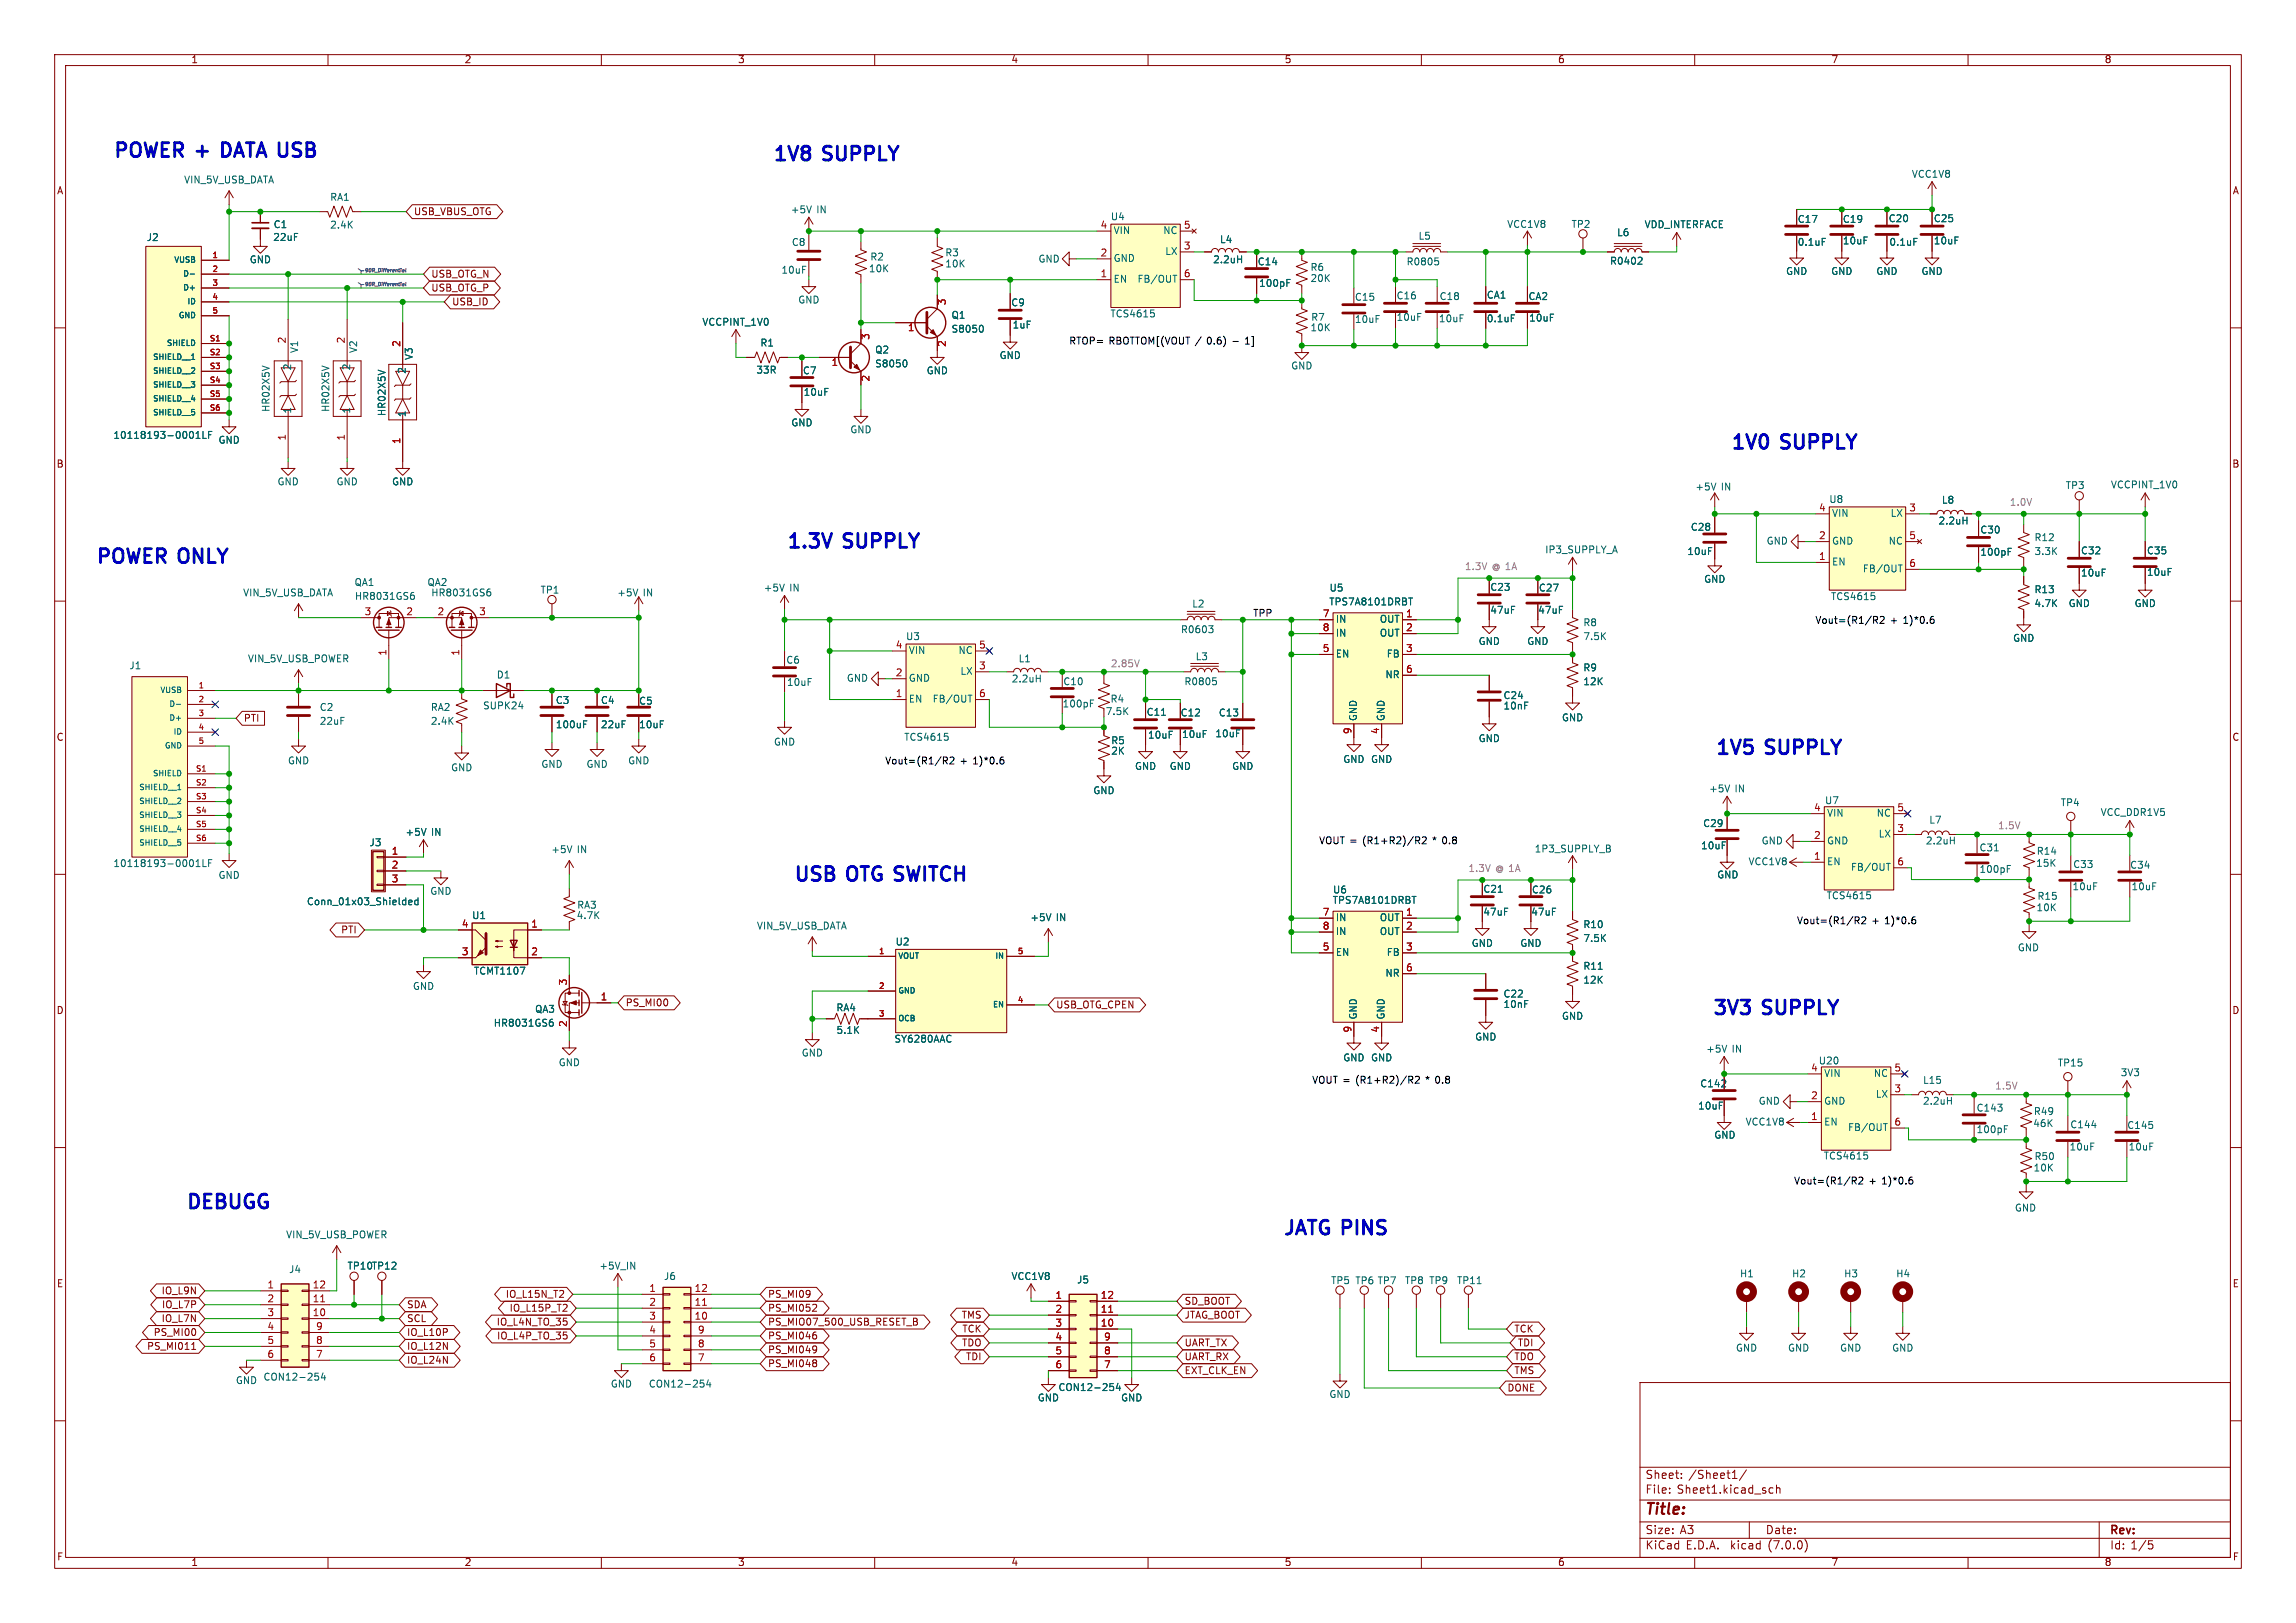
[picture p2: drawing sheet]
<svg xmlns="http://www.w3.org/2000/svg" width="420mm" height="297mm" viewBox="0 0 420 297" stroke-linecap="round" stroke-linejoin="round" font-family="sans-serif">
<defs><g id="words">
<g font-size="3.5" fill="#0000c2">
<text x="21" y="29.2">POWER +</text>
<text x="41.6" y="29.2">DATA USB</text>
<text x="141.6" y="29.8">1V8</text>
<text x="150.9" y="29.8">SUPPLY</text>
<text x="316.8" y="82.6">1V0</text>
<text x="326.1" y="82.6">SUPPLY</text>
<text x="144.1" y="100.7">1.3V</text>
<text x="154.7" y="100.7">SUPPLY</text>
<text x="17.8" y="103.5">POWER ONLY</text>
<text x="314" y="138.5">1V5</text>
<text x="323.3" y="138.5">SUPPLY</text>
<text x="145.4" y="161.7">USB OTG SWITCH</text>
<text x="313.5" y="186.1">3V3</text>
<text x="322.8" y="186.1">SUPPLY</text>
<text x="34.3" y="221.6">DEBUGG</text>
<text x="234.9" y="226.4">JATG PINS</text>
</g>
<text font-size="2.8" fill="#840000" x="301" y="277.8">Title:</text>
<g font-size="2.1" fill="#840000">
<text x="301" y="273.6">File:</text>
<text x="301" y="270.9">Sheet:</text>
<text x="306.8" y="273.6">Sheet1.kicad_sch</text>
<text x="308.9" y="270.9">/Sheet1/</text>
<text x="301" y="281">Size:</text>
<text x="307.3" y="281">A3</text>
<text x="323" y="281">Date:</text>
<text x="386" y="281.2">Rev:</text>
<text x="301" y="283.8">KiCad</text>
<text x="308.4" y="283.8">E.D.A.</text>
<text x="316.6" y="283.8">kicad</text>
<text x="323.6" y="283.8">(7.0.0)</text>
<text x="386" y="283.8">Id: 1/5</text>
</g>
<g font-size="1.8" fill="#840000">
<text x="35" y="11.8">1</text>
<text x="85" y="11.8">2</text>
<text x="135" y="11.8">3</text>
<text x="185" y="11.8">4</text>
<text x="235" y="11.8">5</text>
<text x="285" y="11.8">6</text>
<text x="335" y="11.8">7</text>
<text x="385" y="11.8">8</text>
<text x="10.4" y="35.8">A</text>
<text x="408.4" y="35.8">A</text>
<text x="75.7" y="39.7">USB_VBUS_OTG</text>
<text x="78.9" y="53.6">USB_OTG_P</text>
<text x="78.9" y="51.1">USB_OTG_N</text>
<text x="230.3" y="52.8">100pF</text>
<text x="82.7" y="56.2">USB_ID</text>
<text x="10.3" y="85.8">B</text>
<text x="408.3" y="85.8">B</text>
<text x="362.2" y="102">100pF</text>
<text x="10.3" y="135.8">C</text>
<text x="44.6" y="132.4">PTI</text>
<text x="408.3" y="135.8">C</text>
<text x="62.3" y="171.1">PTI</text>
<text x="10.3" y="185.8">D</text>
<text x="114.5" y="184.4">PS_MI00</text>
<text x="193.2" y="184.8">USB_OTG_CPEN</text>
<text x="408.3" y="185.8">D</text>
<text x="10.4" y="235.8">E</text>
<text x="29.4" y="237.1">IO_L9N</text>
<text x="29.5" y="239.7">IO_L7P</text>
<text x="74.5" y="239.7">SDA</text>
<text x="92.4" y="237.8">IO_L15N_T2</text>
<text x="140.5" y="237.8">PS_MI09</text>
<text x="216.7" y="239">SD_BOOT</text>
<text x="408.3" y="235.8">E</text>
<text x="28" y="244.8">PS_MI00</text>
<text x="29.4" y="242.2">IO_L7N</text>
<text x="74.5" y="244.8">IO_L10P</text>
<text x="74.5" y="242.2">SCL</text>
<text x="90.7" y="242.9">IO_L4N_TO_35</text>
<text x="90.8" y="245.4">IO_L4P_TO_35</text>
<text x="93.1" y="240.3">IO_L15P_T2</text>
<text x="140.5" y="242.9">PS_MIO07_500_USB_RESET_B</text>
<text x="140.5" y="240.3">PS_MI052</text>
<text x="140.5" y="245.4">PS_MI046</text>
<text x="175.8" y="241.6">TMS</text>
<text x="175.9" y="244.1">TCK</text>
<text x="216.7" y="241.6">JTAG_BOOT</text>
<text x="277" y="244.1">TCK</text>
<text x="26.8" y="247.3">PS_MI011</text>
<text x="74.5" y="247.3">IO_L12N</text>
<text x="74.5" y="249.8">IO_L24N</text>
<text x="140.5" y="247.9">PS_MI049</text>
<text x="140.5" y="250.5">PS_MI048</text>
<text x="175.9" y="246.7">TDO</text>
<text x="176.6" y="249.2">TDI</text>
<text x="216.7" y="251.7">EXT_CLK_EN</text>
<text x="216.7" y="246.7">UART_TX</text>
<text x="216.7" y="249.2">UART_RX</text>
<text x="277" y="251.7">TMS</text>
<text x="277" y="249.2">TDO</text>
<text x="277.7" y="246.7">TDI</text>
<text x="275.8" y="254.9">DONE</text>
<text x="10.4" y="285.8">F</text>
<text x="35" y="286.8">1</text>
<text x="85" y="286.8">2</text>
<text x="135" y="286.8">3</text>
<text x="185" y="286.8">4</text>
<text x="235" y="286.8">5</text>
<text x="285" y="286.8">6</text>
<text x="335" y="286.8">7</text>
<text x="385" y="286.8">8</text>
<text x="408.4" y="285.8">F</text>
</g>
<g font-size="1.8" fill="#006464">
<text x="33.6" y="33.8">VIN_5V_USB_DATA</text>
<text x="349.7" y="32.8">VCC1V8</text>
<text x="60.3" y="37">RA1</text>
<text x="144.6" y="39.3">+5V</text>
<text x="149.4" y="39.3">IN</text>
<text x="203.1" y="40.6">U4</text>
<text x="275.6" y="42">VCC1V8</text>
<text x="287.4" y="42">TP2</text>
<text x="328.8" y="41.1">C17</text>
<text x="337" y="41.1">C19</text>
<text x="345.4" y="40.9">C20</text>
<text x="353.7" y="40.9">C25</text>
<text x="26.8" y="44.4">J2</text>
<text x="49.9" y="44.4">22uF</text>
<text x="50" y="42">C1</text>
<text x="60.3" y="42.1">2.4K</text>
<text x="144.8" y="45.3">C8</text>
<text x="159.1" y="47.9">R2</text>
<text x="172.9" y="47.2">R3</text>
<text x="203.7" y="43.1">VIN</text>
<text x="212.7" y="43.1">NC</text>
<text x="213" y="46.9">LX</text>
<text x="223.1" y="44.8">L4</text>
<text x="259.4" y="44.1">L5</text>
<text x="295.7" y="43.5">L6</text>
<text x="300.8" y="42">VDD_INTERFACE</text>
<text x="328.8" y="45.3">0.1uF</text>
<text x="337" y="45">10uF</text>
<text x="345.5" y="45.3">0.1uF</text>
<text x="353.7" y="45">10uF</text>
<text x="45.6" y="48.5">GND</text>
<text x="142.9" y="50.4">10uF</text>
<text x="158.9" y="50.1">10K</text>
<text x="172.9" y="49.2">10K</text>
<text x="189.9" y="48.3">GND</text>
<text x="203.7" y="52">EN</text>
<text x="203.7" y="48.2">GND</text>
<text x="207.9" y="52">FB/OUT</text>
<text x="221.8" y="48.5">2.2uH</text>
<text x="230" y="48.8">C14</text>
<text x="239.7" y="49.8">R6</text>
<text x="239.7" y="51.9">20K</text>
<text x="257.2" y="48.8">R0805</text>
<text x="294.4" y="48.7">R0402</text>
<text x="326.7" y="50.6">GND</text>
<text x="334.9" y="50.6">GND</text>
<text x="343.2" y="50.6">GND</text>
<text x="351.4" y="50.6">GND</text>
<text x="128.4" y="59.9">VCCPINT_1V0</text>
<text x="146" y="55.8">GND</text>
<text x="174" y="58.6">Q1</text>
<text x="184.9" y="56.3">C9</text>
<text x="203.1" y="58.4">TCS4615</text>
<text x="239.8" y="59">R7</text>
<text x="247.8" y="55.3">C15</text>
<text x="247.8" y="59.4">10uF</text>
<text x="255.4" y="55.1">C16</text>
<text x="255.4" y="59">10uF</text>
<text x="263.2" y="59.2">10uF</text>
<text x="263.3" y="55.2">C18</text>
<text x="271.9" y="54.9">CA1</text>
<text x="271.9" y="59.2">0.1uF</text>
<text x="279.5" y="55.2">CA2</text>
<text x="279.7" y="59.1">10uF</text>
<text x="54.8" y="64.7" transform="rotate(-90 54.8 64.7)">V1</text>
<text x="65.6" y="64.7" transform="rotate(-90 65.6 64.7)">V2</text>
<text x="75.8" y="65.9" transform="rotate(-90 75.8 65.9)">V3</text>
<text x="139" y="63.7">R1</text>
<text x="160" y="65">Q2</text>
<text x="174" y="61.2">S8050</text>
<text x="182.8" y="66">GND</text>
<text x="185.2" y="60.4">1uF</text>
<text x="239.7" y="60.9">10K</text>
<text x="53.5" y="67.9" transform="rotate(-90 53.5 67.9)">2</text>
<text x="64.3" y="67.9" transform="rotate(-90 64.3 67.9)">2</text>
<text x="74.5" y="68.5" transform="rotate(-90 74.5 68.5)">2</text>
<text x="138.3" y="68.6">33R</text>
<text x="146.8" y="68.8">C7</text>
<text x="160" y="67.5">S8050</text>
<text x="169.5" y="68.8">GND</text>
<text x="236.1" y="67.9">GND</text>
<text x="49.6" y="75.4" transform="rotate(-90 49.6 75.4)">HR02X5V</text>
<text x="53.5" y="75.7" transform="rotate(-90 53.5 75.7)">1</text>
<text x="60.5" y="75.4" transform="rotate(-90 60.5 75.4)">HR02X5V</text>
<text x="64.3" y="75.7" transform="rotate(-90 64.3 75.7)">1</text>
<text x="70.8" y="76.2" transform="rotate(-90 70.8 76.2)">HR02X5V</text>
<text x="74.5" y="76.3" transform="rotate(-90 74.5 76.3)">1</text>
<text x="146.9" y="72.7">10uF</text>
<text x="20.7" y="80.6">10118193-0001LF</text>
<text x="39.9" y="81.5">GND</text>
<text x="144.7" y="78.3">GND</text>
<text x="155.5" y="79.6">GND</text>
<text x="50.7" y="89.1">GND</text>
<text x="61.5" y="89.1">GND</text>
<text x="71.7" y="89.1">GND</text>
<text x="377.8" y="89.8">TP3</text>
<text x="386.1" y="89.6">VCCPINT_1V0</text>
<text x="310.1" y="90">+5V</text>
<text x="314.8" y="90">IN</text>
<text x="334.6" y="92.3">U8</text>
<text x="335.1" y="94.9">VIN</text>
<text x="345.7" y="94.9">LX</text>
<text x="355.2" y="92.4">L8</text>
<text x="282.6" y="101.5">IP3_SUPPLY_A</text>
<text x="308.6" y="101.8">10uF</text>
<text x="309.2" y="97.4">C28</text>
<text x="323.1" y="99.9">GND</text>
<text x="335.1" y="99.9">GND</text>
<text x="345.4" y="99.9">NC</text>
<text x="354.5" y="96.3">2.2uH</text>
<text x="362.2" y="97.9">C30</text>
<text x="372.1" y="99.3">R12</text>
<text x="372.1" y="101.8">3.3K</text>
<text x="380.6" y="101.7">C32</text>
<text x="392.7" y="101.7">C35</text>
<text x="64.8" y="107.5">QA1</text>
<text x="78.1" y="107.5">QA2</text>
<text x="311.7" y="106.9">GND</text>
<text x="335.1" y="103.7">EN</text>
<text x="340.6" y="105">FB/OUT</text>
<text x="380.6" y="105.8">10uF</text>
<text x="392.7" y="105.7">10uF</text>
<text x="44.4" y="109.4">VIN_5V_USB_DATA</text>
<text x="64.9" y="110">HR8031GS6</text>
<text x="78.8" y="109.4">HR8031GS6</text>
<text x="98.8" y="108.9">TP1</text>
<text x="112.9" y="109.4">+5V</text>
<text x="117.6" y="109.4">IN</text>
<text x="139.7" y="108.5">+5V</text>
<text x="144.4" y="108.5">IN</text>
<text x="218" y="111.4">L2</text>
<text x="243.1" y="111.1">TPS7A8101DRBT</text>
<text x="243.1" y="108.5">U5</text>
<text x="272.5" y="108.4">C23</text>
<text x="272.5" y="112.6">47uF</text>
<text x="281.3" y="112.6">47uF</text>
<text x="281.4" y="108.5">C27</text>
<text x="334.9" y="110.1">TCS4615</text>
<text x="372.1" y="108.8">R13</text>
<text x="372.1" y="111.4">4.7K</text>
<text x="378.3" y="111.4">GND</text>
<text x="390.4" y="111.4">GND</text>
<text x="165.7" y="117.4">U3</text>
<text x="166.2" y="120">VIN</text>
<text x="175.2" y="120">NC</text>
<text x="216" y="116.1">R0603</text>
<text x="244.3" y="114.2">IN</text>
<text x="244.3" y="116.8">IN</text>
<text x="252.3" y="114.2">OUT</text>
<text x="252.3" y="116.8">OUT</text>
<text x="270.4" y="118.3">GND</text>
<text x="279.3" y="118.3">GND</text>
<text x="289.6" y="114.9">R8</text>
<text x="289.6" y="117.4">7.5K</text>
<text x="368.2" y="117.7">GND</text>
<text x="23.6" y="122.7">J1</text>
<text x="45.3" y="121.5">VIN_5V_USB_POWER</text>
<text x="90.8" y="124.4">D1</text>
<text x="143.8" y="121.7">C6</text>
<text x="143.9" y="125.8">10uF</text>
<text x="154.8" y="125">GND</text>
<text x="166.2" y="125">GND</text>
<text x="175.6" y="123.8">LX</text>
<text x="185" y="125.2">2.2uH</text>
<text x="186.3" y="121.5">L1</text>
<text x="194.4" y="125.7">C10</text>
<text x="216.6" y="125.7">R0805</text>
<text x="218.7" y="121.1">L3</text>
<text x="244.3" y="120.6">EN</text>
<text x="253.3" y="124.4">NR</text>
<text x="253.5" y="120.6">FB</text>
<text x="289.6" y="123.1">R9</text>
<text x="289.6" y="125.7">12K</text>
<text x="58.4" y="130.4">C2</text>
<text x="78.7" y="130.4">RA2</text>
<text x="88.3" y="130.1">SUPK24</text>
<text x="101.6" y="129.1">C3</text>
<text x="109.9" y="129.1">C4</text>
<text x="116.8" y="129.2">C5</text>
<text x="166.2" y="128.8">EN</text>
<text x="170.5" y="128.8">FB/OUT</text>
<text x="194.3" y="129.7">100pF</text>
<text x="202.2" y="131.1">7.5K</text>
<text x="203.1" y="128.8">R4</text>
<text x="209.7" y="131.3">C11</text>
<text x="215.9" y="131.4">C12</text>
<text x="222.9" y="131.4">C13</text>
<text x="248.5" y="132" transform="rotate(-90 248.5 132)">GND</text>
<text x="253.6" y="132" transform="rotate(-90 253.6 132)">GND</text>
<text x="275" y="128.2">C24</text>
<text x="275" y="130.1">10nF</text>
<text x="58.4" y="132.9">22uF</text>
<text x="78.7" y="132.9">2.4K</text>
<text x="101.6" y="133.5">100uF</text>
<text x="109.9" y="133.5">22uF</text>
<text x="116.8" y="133.5">10uF</text>
<text x="141.5" y="136.7">GND</text>
<text x="165.3" y="135.8">TCS4615</text>
<text x="203.2" y="136.5">R5</text>
<text x="209.9" y="135.4">10uF</text>
<text x="216.2" y="135.3">10uF</text>
<text x="222.3" y="135.2">10uF</text>
<text x="270.4" y="136.1">GND</text>
<text x="285.7" y="132.3">GND</text>
<text x="52.6" y="140.1">GND</text>
<text x="82.5" y="141.4">GND</text>
<text x="99" y="140.8">GND</text>
<text x="107.2" y="140.8">GND</text>
<text x="114.8" y="140.1">GND</text>
<text x="203.2" y="138.4">2K</text>
<text x="207.6" y="141.2">GND</text>
<text x="213.9" y="141.2">GND</text>
<text x="225.3" y="141.2">GND</text>
<text x="245.7" y="139.9">GND GND</text>
<text x="199.9" y="145.6">GND</text>
<text x="312.6" y="145.3">+5V</text>
<text x="317.3" y="145.3">IN</text>
<text x="333.8" y="147.4">U7</text>
<text x="334.2" y="149.7">VIN</text>
<text x="343.2" y="149.7">NC</text>
<text x="376.9" y="147.8">TP4</text>
<text x="384.2" y="149.6">VCC_DDR1V5</text>
<text x="67.5" y="155.1">J3</text>
<text x="74.1" y="153.2">+5V</text>
<text x="78.9" y="153.2">IN</text>
<text x="311.1" y="155.7">10uF</text>
<text x="311.5" y="151.6">C29</text>
<text x="322.2" y="154.8">GND</text>
<text x="334.2" y="154.8">GND</text>
<text x="343.5" y="153.5">LX</text>
<text x="352.2" y="154.8">2.2uH</text>
<text x="352.8" y="151">L7</text>
<text x="20.7" y="158.9">10118193-0001LF</text>
<text x="39.9" y="161.1">GND</text>
<text x="100.8" y="156.4">+5V</text>
<text x="105.6" y="156.4">IN</text>
<text x="280.7" y="156.3">1P3_SUPPLY_B</text>
<text x="314.1" y="161">GND</text>
<text x="319.8" y="158.6">VCC1V8</text>
<text x="334.2" y="158.6">EN</text>
<text x="338.5" y="159.6">FB/OUT</text>
<text x="362" y="156.1">C31</text>
<text x="362" y="160">100pF</text>
<text x="372.4" y="158.9">15K</text>
<text x="372.5" y="156.7">R14</text>
<text x="379.2" y="159.1">C33</text>
<text x="389.6" y="159.2">C34</text>
<text x="56.1" y="165.9">Conn_01x03_Shielded</text>
<text x="78.6" y="164">GND</text>
<text x="105.5" y="166.6">RA3</text>
<text x="243.7" y="165.7">TPS7A8101DRBT</text>
<text x="243.8" y="163.8">U6</text>
<text x="271.3" y="163.6">C21</text>
<text x="271.3" y="167.8">47uF</text>
<text x="280" y="167.8">47uF</text>
<text x="280.2" y="163.8">C26</text>
<text x="334.1" y="164.8">TCS4615</text>
<text x="372.5" y="167">10K</text>
<text x="372.6" y="164.9">R15</text>
<text x="379.1" y="163.2">10uF</text>
<text x="389.8" y="163.2">10uF</text>
<text x="86.3" y="168.5">U1</text>
<text x="105.4" y="168.5">4.7K</text>
<text x="138.4" y="170.4">VIN_5V_USB_DATA</text>
<text x="163.8" y="173.3">U2</text>
<text x="188.4" y="168.8">+5V</text>
<text x="193.2" y="168.8">IN</text>
<text x="244.3" y="168.8">IN</text>
<text x="244.3" y="171.4">IN</text>
<text x="252.3" y="168.8">OUT</text>
<text x="252.3" y="171.4">OUT</text>
<text x="269.1" y="173.5">GND</text>
<text x="278" y="173.5">GND</text>
<text x="289.6" y="170.1">R10</text>
<text x="289.6" y="172.7">7.5K</text>
<text x="86.6" y="178.6">TCMT1107</text>
<text x="244.3" y="175.2">EN</text>
<text x="253.3" y="179">NR</text>
<text x="253.5" y="175.2">FB</text>
<text x="289.6" y="177.7">R11</text>
<text x="369" y="174.4">GND</text>
<text x="75.5" y="181.4">GND</text>
<text x="97.8" y="185.6">QA3</text>
<text x="152.9" y="185.3">RA4</text>
<text x="275" y="182.8">C22</text>
<text x="275" y="184.7">10nF</text>
<text x="289.6" y="180.3">12K</text>
<text x="90.3" y="188.2">HR8031GS6</text>
<text x="153" y="189.5">5.1K</text>
<text x="163.6" y="191.1">SY6280AAC</text>
<text x="248.5" y="186.6" transform="rotate(-90 248.5 186.6)">GND</text>
<text x="253.6" y="186.6" transform="rotate(-90 253.6 186.6)">GND</text>
<text x="269.8" y="190.7">GND</text>
<text x="285.7" y="186.9">GND</text>
<text x="102.1" y="195.4">GND</text>
<text x="146.6" y="193.6">GND</text>
<text x="245.7" y="194.5">GND GND</text>
<text x="312" y="192.9">+5V</text>
<text x="316.8" y="192.9">IN</text>
<text x="332.6" y="195.1">U20</text>
<text x="333.7" y="197.3">VIN</text>
<text x="342.6" y="197.3">NC</text>
<text x="376.4" y="195.4">TP15</text>
<text x="387.9" y="197.2">3V3</text>
<text x="310.6" y="203.3">10uF</text>
<text x="311" y="199.3">C142</text>
<text x="321.6" y="202.4">GND</text>
<text x="333.7" y="202.4">GND</text>
<text x="343" y="201.2">LX</text>
<text x="351.7" y="202.4">2.2uH</text>
<text x="351.7" y="198.6">L15</text>
<text x="361.5" y="203.7">C143</text>
<text x="313.5" y="208.6">GND</text>
<text x="319.3" y="206.2">VCC1V8</text>
<text x="333.7" y="206.2">EN</text>
<text x="337.9" y="207.3">FB/OUT</text>
<text x="361.5" y="207.6">100pF</text>
<text x="371.9" y="206.5">46K</text>
<text x="372" y="204.3">R49</text>
<text x="378.6" y="206.7">C144</text>
<text x="389.1" y="206.9">C145</text>
<text x="333.5" y="212.5">TCS4615</text>
<text x="371.9" y="214.7">10K</text>
<text x="372.1" y="212.6">R50</text>
<text x="378.5" y="210.8">10uF</text>
<text x="389.3" y="210.8">10uF</text>
<text x="368.5" y="222">GND</text>
<text x="52.3" y="226.9">VIN_5V_USB_POWER</text>
<text x="52.8" y="233.2">J4</text>
<text x="63.5" y="232.6">TP10TP12</text>
<text x="109.6" y="232.6">+5V_IN</text>
<text x="121.4" y="234.5">J6</text>
<text x="185" y="234.5">VCC1V8</text>
<text x="197" y="235.1">J5</text>
<text x="243.4" y="235.3">TP5 TP6 TP7</text>
<text x="256.9" y="235.3">TP8 TP9</text>
<text x="266.5" y="235.3">TP11</text>
<text x="318.2" y="234">H1</text>
<text x="327.7" y="234">H2</text>
<text x="337.3" y="234">H3</text>
<text x="346.8" y="234">H4</text>
<text x="317.5" y="247.6">GND</text>
<text x="327" y="247.6">GND</text>
<text x="336.5" y="247.6">GND</text>
<text x="346.1" y="247.6">GND</text>
<text x="43.1" y="253.6">GND</text>
<text x="48.1" y="252.9">CON12-254</text>
<text x="111.7" y="254.2">GND</text>
<text x="118.6" y="254.2">CON12-254</text>
<text x="189.8" y="256.7">GND</text>
<text x="193.6" y="254.8">CON12-254</text>
<text x="205" y="256.7">GND</text>
<text x="243.1" y="256.1">GND</text>
</g>
<g font-size="1.8" fill="#a90000">
<text x="201.3" y="47.1">2</text>
<text x="201.3" y="42">4</text>
<text x="216.5" y="45.8">3</text>
<text x="216.5" y="42">5</text>
<text x="201.3" y="50.9">1</text>
<text x="216.5" y="50.9">6</text>
<text x="173.4" y="55.9" transform="rotate(-90 173.4 55.9)">3</text>
<text x="52.5" y="62.9" transform="rotate(-90 52.5 62.9)">2</text>
<text x="63.2" y="62.9" transform="rotate(-90 63.2 62.9)">2</text>
<text x="73.4" y="63.5" transform="rotate(-90 73.4 63.5)">2</text>
<text x="159.4" y="62.3" transform="rotate(-90 159.4 62.3)">3</text>
<text x="166" y="61">1</text>
<text x="173.4" y="63.5" transform="rotate(-90 173.4 63.5)">2</text>
<text x="152" y="67.3">1</text>
<text x="159.4" y="69.9" transform="rotate(-90 159.4 69.9)">2</text>
<text x="52.5" y="80.7" transform="rotate(-90 52.5 80.7)">1</text>
<text x="63.2" y="80.7" transform="rotate(-90 63.2 80.7)">1</text>
<text x="73.4" y="81.3" transform="rotate(-90 73.4 81.3)">1</text>
<text x="332.7" y="93.8">4</text>
<text x="349.2" y="93.8">3</text>
<text x="332.7" y="98.9">2</text>
<text x="349.2" y="98.9">5</text>
<text x="332.7" y="102.7">1</text>
<text x="349.2" y="103.9">6</text>
<text x="66.6" y="112.8">3</text>
<text x="74.3" y="112.8">2</text>
<text x="80" y="112.8">2</text>
<text x="87.6" y="112.8">3</text>
<text x="241.9" y="113.2">7</text>
<text x="257.1" y="113.2">1</text>
<text x="163.8" y="118.9">4</text>
<text x="179" y="118.9">5</text>
<text x="241.9" y="119.5">5</text>
<text x="241.9" y="115.7">8</text>
<text x="257.1" y="115.7">2</text>
<text x="257.1" y="119.5">3</text>
<text x="70.9" y="120" transform="rotate(-90 70.9 120)">1</text>
<text x="84.2" y="120" transform="rotate(-90 84.2 120)">1</text>
<text x="163.8" y="124">2</text>
<text x="179" y="122.7">3</text>
<text x="257.1" y="123.3">6</text>
<text x="163.8" y="127.8">1</text>
<text x="179" y="127.8">6</text>
<text x="247.4" y="134.4" transform="rotate(-90 247.4 134.4)">9</text>
<text x="252.5" y="134.4" transform="rotate(-90 252.5 134.4)">4</text>
<text x="331.8" y="148.6">4</text>
<text x="347" y="148.6">5</text>
<text x="331.8" y="153.7">2</text>
<text x="347" y="152.5">3</text>
<text x="71.6" y="156.6">1</text>
<text x="71.6" y="159.1">2</text>
<text x="71.6" y="161.7">3</text>
<text x="331.8" y="157.5">1</text>
<text x="347" y="158.5">6</text>
<text x="241.9" y="167.8">7</text>
<text x="257.1" y="167.8">1</text>
<text x="84.4" y="169.9">4</text>
<text x="97.1" y="169.9">1</text>
<text x="241.9" y="170.3">8</text>
<text x="257.1" y="170.3">2</text>
<text x="84.4" y="175">3</text>
<text x="97.1" y="175">2</text>
<text x="241.9" y="174.1">5</text>
<text x="257.1" y="174.1">3</text>
<text x="257.1" y="177.9">6</text>
<text x="103.9" y="180.4" transform="rotate(-90 103.9 180.4)">3</text>
<text x="109.8" y="183.3">1</text>
<text x="103.9" y="188" transform="rotate(-90 103.9 188)">2</text>
<text x="247.4" y="189" transform="rotate(-90 247.4 189)">9</text>
<text x="252.5" y="189" transform="rotate(-90 252.5 189)">4</text>
<text x="331.2" y="196.3">4</text>
<text x="346.5" y="196.3">5</text>
<text x="331.2" y="201.3">2</text>
<text x="346.5" y="200.1">3</text>
<text x="331.2" y="205.2">1</text>
<text x="346.5" y="206.2">6</text>
<text x="48.9" y="236">1</text>
<text x="48.9" y="238.5">2</text>
<text x="57.1" y="238.5">11</text>
<text x="57.1" y="236">12</text>
<text x="118.7" y="236.6">1</text>
<text x="118.7" y="239.1">2</text>
<text x="127" y="239.1">11</text>
<text x="127" y="236.6">12</text>
<text x="193" y="237.9">1</text>
<text x="201.3" y="237.9">12</text>
<text x="48.9" y="241">3</text>
<text x="48.9" y="243.6">4</text>
<text x="57.1" y="241">10</text>
<text x="57.8" y="243.6">9</text>
<text x="118.7" y="241.7">3</text>
<text x="118.7" y="244.2">4</text>
<text x="127" y="241.7">10</text>
<text x="127.6" y="244.2">9</text>
<text x="193" y="240.4">2</text>
<text x="193" y="243">3</text>
<text x="193" y="245.5">4</text>
<text x="201.3" y="243">10</text>
<text x="201.3" y="240.4">11</text>
<text x="201.9" y="245.5">9</text>
<text x="48.9" y="246.1">5</text>
<text x="48.9" y="248.7">6</text>
<text x="57.8" y="248.7">7</text>
<text x="57.8" y="246.1">8</text>
<text x="118.7" y="246.8">5</text>
<text x="118.7" y="249.3">6</text>
<text x="127.6" y="249.3">7</text>
<text x="127.6" y="246.8">8</text>
<text x="193" y="248">5</text>
<text x="193" y="250.6">6</text>
<text x="201.9" y="250.6">7</text>
<text x="201.9" y="248">8</text>
</g>
<g font-size="1.8">
<text x="195.6" y="63.2">RTOP=</text>
<text x="202.9" y="63.2">RBOTTOM[(VOUT /</text>
<text x="221" y="63.2">0.6)</text>
<text x="225.7" y="63.2">-</text>
<text x="228.2" y="63.2">1]</text>
<text x="332.1" y="114.4">Vout=(R1/R2</text>
<text x="345.8" y="114.4">+</text>
<text x="348.3" y="114.4">1)*0.6</text>
<text x="161.9" y="140.1">Vout=(R1/R2</text>
<text x="175.6" y="140.1">+</text>
<text x="178.1" y="140.1">1)*0.6</text>
<text x="241.3" y="154.7">VOUT =</text>
<text x="249.4" y="154.7">(R1+R2)/R2</text>
<text x="262.3" y="154.7">* 0.8</text>
<text x="328.7" y="169.3">Vout=(R1/R2</text>
<text x="342.4" y="169.3">+</text>
<text x="344.9" y="169.3">1)*0.6</text>
<text x="240" y="198.5">VOUT =</text>
<text x="248.1" y="198.5">(R1+R2)/R2</text>
<text x="261" y="198.5">* 0.8</text>
<text x="328.2" y="217">Vout=(R1/R2</text>
<text x="341.9" y="217">+</text>
<text x="344.4" y="217">1)*0.6</text>
</g>
<g font-size="1.8" fill="#848484">
<text x="367.6" y="92.8">1.0V</text>
<text x="268" y="104.5">1.3V</text>
<text x="273" y="104.5">@ 1A</text>
<text x="203.2" y="122.3">2.85V</text>
<text x="365.5" y="151.9">1.5V</text>
<text x="268.6" y="159.8">1.3V</text>
<text x="273.6" y="159.8">@ 1A</text>
<text x="365" y="199.6">1.5V</text>
</g>
<text font-size="1.8" fill="#0f0f0f" x="229.2" y="113.1">TPP</text>
<g font-size="1.4" fill="#a90000">
<text x="38.8" y="47.4">1</text>
<text x="38.8" y="49.9">2</text>
<text x="38.8" y="52.5">3</text>
<text x="38.8" y="55">4</text>
<text x="38.8" y="57.5">5</text>
<text x="38.3" y="62.6">S1</text>
<text x="38.3" y="65.2">S2</text>
<text x="38.3" y="67.7">S3</text>
<text x="38.3" y="70.2">S4</text>
<text x="38.3" y="72.8">S5</text>
<text x="38.3" y="75.3">S6</text>
<text x="36.3" y="126.1">1</text>
<text x="36.3" y="128.7">2</text>
<text x="36.3" y="131.2">3</text>
<text x="36.3" y="133.7">4</text>
<text x="36.3" y="136.3">5</text>
<text x="35.8" y="141.4">S1</text>
<text x="35.8" y="143.9">S2</text>
<text x="35.8" y="146.4">S3</text>
<text x="35.8" y="149">S4</text>
<text x="35.8" y="151.5">S5</text>
<text x="35.8" y="154.1">S6</text>
<text x="160.7" y="174.8">1</text>
<text x="186.1" y="174.8">5</text>
<text x="160.7" y="181.1">2</text>
<text x="186.1" y="183.6">4</text>
<text x="160.7" y="186.2">3</text>
</g>
<g font-size="1.4" fill="#006464">
<text x="31.7" y="48.3">VUSB</text>
<text x="33.4" y="50.9">D-</text>
<text x="33.4" y="53.4">D+</text>
<text x="32.5" y="58.5">GND</text>
<text x="34.1" y="55.9">ID</text>
<text x="30.4" y="63.6">SHIELD</text>
<text x="27.8" y="66.1">SHIELD__1</text>
<text x="27.8" y="68.6">SHIELD__2</text>
<text x="27.8" y="71.2">SHIELD__3</text>
<text x="27.8" y="73.7">SHIELD__4</text>
<text x="27.8" y="76.3">SHIELD__5</text>
<text x="29.2" y="127.1">VUSB</text>
<text x="30.8" y="129.6">D-</text>
<text x="30" y="137.2">GND</text>
<text x="30.8" y="132.1">D+</text>
<text x="31.6" y="134.7">ID</text>
<text x="27.8" y="142.3">SHIELD</text>
<text x="25.3" y="144.8">SHIELD__1</text>
<text x="25.3" y="147.4">SHIELD__2</text>
<text x="25.3" y="149.9">SHIELD__3</text>
<text x="25.3" y="152.5">SHIELD__4</text>
<text x="25.3" y="155">SHIELD__5</text>
<text x="164.3" y="175.7">VOUT</text>
<text x="181.9" y="175.7">IN</text>
<text x="164.3" y="182.1">GND</text>
<text x="181.5" y="184.6">EN</text>
<text x="164.3" y="187.1">OCB</text>
</g>
<g font-size=".9" fill="#484848">
<text x="66.7" y="52.6">90R_Differential</text>
<text x="66.7" y="50">90R_Differential</text>
</g>
</g></defs>
<g fill="none" stroke="#840000" stroke-width=".18">
<path d="M10 10h400v277h-400zM12 12h396v273h-396zM60 10v2M110 10v2M160 10v2M210 10v2M260 10v2M310 10v2M360 10v2M41.9 34.9l-.8 1.3M41.9 34.9v2.6M41.9 34.9l.8 1.3"/>
<path d="M47.6 38.7v2.1M58.4 38.7h1.5l.4 1.1 .8-2.1 .7 2.1 .8-2.1 .8 2.1 .7-2.1 .4 1h1.5M75.4 37.5h15.5l1.1 1.2-1.1 1.3h-15.5l-1.1-1.3zM148 39.8v2.5M148 39.8l-.8 1.2M148 39.8l.7 1.2M328.7 38.3v2.8M336.9 38.3v2.8M345.2 38.3v2.8M353.4 33.2l-.7 1.3M353.4 33.2v2.6M353.4 38.3v2.8"/>
<path d="M353.4 33.2l.8 1.3M10 60h2M26.7 45.1h10.1v33h-10.1zM36.8 47.6h5.1M36.8 50.2h5.1M36.8 52.7h5.1M36.8 55.2h5.1M36.8 57.8h5.1M47.6 41.8v3.3h1.3l-1.3 1.3-1.2-1.3h1.2M52.7 58.4v8.9M63.5 58.4v8.9M73.7 59.1v8.8"/>
<path d="M78.6 51.4h11.8l1.1 1.3-1.1 1.3h-11.8l-1.1-1.3zM78.6 48.9h11.9l1.1 1.3-1.1 1.2h-11.9l-1.1-1.2zM82.4 54h7.9l1.1 1.2-1.1 1.3h-7.9l-1.1-1.3zM148 51.2v1.3h1.2l-1.2 1.2-1.3-1.2h1.3M148 42.9v2.8M148 47.8v2.7M157.5 44.2v1.5l1 .4-2 .8 2 .7-2 .8 2 .7-2 .8 1 .4v1.5M163.8 59.1h5.7M169.5 59.7l1.9 1.9v3.8h1.3l-1.3 1.3-1.2-1.3h1.2M171.4 43.6v1.5l1.1 .4-2.1 .7 2.1 .8-2.1 .8 2.1 .7-2.1 .8 1 .4v1.5M171.4 54v2.5l-1.9 1.9M184.8 58.5v4.1h1.3l-1.3 1.3-1.3-1.3h1.3"/>
<path d="M184.8 53.7v2.8M195.6 47.4v-1.3l-1.3 1.3 1.3 1.2v-1.2h1.2M200.7 51.2h2.5M200.7 47.4h2.5M200.7 42.3h2.5M203.2 41h12.7v15.3h-12.7zM215.9 46.1h2.5M215.9 51.2h2.5M215.9 42.3h2.5M218.1 41.9l.7 .8M218.8 41.9l-.7 .8M220.3 46.1h1.3a.64 .64 0 0 1 .6-.6 .64 .64 0 0 1 .7 .6 .64 .64 0 0 1 .6-.6 .64 .64 0 0 1 .7 .6 .64 .64 0 0 1 .6-.6 .64 .64 0 0 1 .6 .6 .64 .64 0 0 1 .7-.6 .64 .64 0 0 1 .6 .6h1.3"/>
<path d="M229.9 46.1v2.8M238.1 55v1.5l1 .4-2 .8 2 .7-2 .8 2 .7-2 .8 1 .4v1.5M238.1 46.1v1.5l1 .4-2 .8 2 .7-2 .8 2 .8-2 .7 1 .4v1.5M247.6 52.7v2.8M247.6 57.5v2.8M255.3 52.5v2.7M255.3 57.3v2.8M257.2 46.1h1.2a.64 .64 0 0 1 .7-.6 .64 .64 0 0 1 .6 .6 .64 .64 0 0 1 .6-.6 .64 .64 0 0 1 .7 .6 .64 .64 0 0 1 .6-.6 .64 .64 0 0 1 .7 .6 .64 .64 0 0 1 .6-.6 .64 .64 0 0 1 .6 .6h1.3M258.4 45.1h5.1M258.4 44.6h5.1M262.9 52.5v2.7M262.9 57.3v2.8"/>
<path d="M271.8 52.5v2.7M271.8 57.3v2.8M279.4 42.3l-.8 1.3M279.4 42.3v2.5M279.4 52.5v2.7M279.4 57.3v2.8M279.4 42.3l.8 1.3M289.6 43.6v2.5M294 46.1h1.3a.64 .64 0 0 1 .6-.6 .64 .64 0 0 1 .6 .6 .64 .64 0 0 1 .7-.6 .64 .64 0 0 1 .6 .6 .64 .64 0 0 1 .6-.6 .64 .64 0 0 1 .7 .6 .64 .64 0 0 1 .6-.6 .64 .64 0 0 1 .7 .6h1.2M295.3 45.1h5.1M295.3 44.6h5.1M306.7 42.5l-.8 1.3"/>
<path d="M306.7 42.5v2.6M306.7 42.5l.8 1.3M328.7 43.2v4h1.2l-1.2 1.3-1.3-1.3h1.3M336.9 43.2v4h1.3l-1.3 1.3-1.3-1.3h1.3M345.2 43.2v4h1.2l-1.2 1.3-1.3-1.3h1.3M353.4 43.2v4h1.3l-1.3 1.3-1.3-1.3h1.3M408 60h2M36.8 65.4h5.1M36.8 75.6h5.1M36.8 73h5.1M36.8 70.5h5.1M36.8 67.9h5.1"/>
<path d="M36.8 62.9h5.1M41.9 76.8v1.3h1.3l-1.3 1.3-1.3-1.3h1.3M50.2 66h5v10.2h-5zM51.4 67.3h2.6l-1.3 2.6zM52.7 72.4l1.3 2.5h-2.6zM52.7 69.9v2.5M52.7 74.9v8.9M54.2 72.1l-.2 .3h-2.6l-.2 .2M54.2 69.6l-.2 .3h-2.6l-.2 .2M61 66h5v10.2h-5zM62.2 67.3h2.6l-1.3 2.6zM63.5 69.9v2.5"/>
<path d="M63.5 74.9v8.9M63.5 72.4l1.3 2.5h-2.6zM65 72.1l-.2 .3h-2.6l-.2 .2M65 69.6l-.2 .3h-2.6l-.2 .2M71.1 66.7h5.1v10.1h-5.1zM72.4 67.9h2.5l-1.2 2.6zM73.7 75.6v10.1h1.2l-1.2 1.3-1.3-1.3h1.3M73.7 70.5v2.5M73.7 73l1.2 2.6h-2.5zM75.2 72.8l-.3 .2h-2.5l-.3 .3M75.2 70.2l-.3 .3h-2.5l-.3 .2M134.6 60.3l-.7 1.3"/>
<path d="M134.6 60.3v2.6M134.6 60.3l.8 1.3M136.5 65.4h1.5l.4-1 .8 2 .8-2 .7 2 .8-2 .7 2 .4-1h1.5M146.7 70.9v4h1.3l-1.3 1.3-1.3-1.3h1.3M146.7 66v2.8M149.9 65.4h5.7M155.6 66l1.9 1.9v2.6M157.5 74.9v1.3h1.2l-1.2 1.3-1.3-1.3h1.3M157.5 60.3v2.6l-1.9 1.9M238.1 63.2v1.3h1.3l-1.3 1.3-1.2-1.3h1.2M52.7 84.5v1.2h1.3l-1.3 1.3-1.3-1.3h1.3M63.5 84.5v1.2h1.3l-1.3 1.3-1.3-1.3h1.3"/>
<path d="M313.7 99.5v4.1h1.2l-1.2 1.2-1.3-1.2h1.3M313.7 90.2l-.8 1.3M313.7 90.2v2.6M313.7 94.7v2.8M313.7 90.2l.7 1.3M328.9 99.1v-1.3l-1.3 1.3 1.3 1.3v-1.3h1.3M332.1 99.1h2.5M332.1 94h2.5M334.6 92.8h14v15.2h-14zM348.6 99.1h2.5M348.6 94h2.5M350.7 98.7l.8 .8"/>
<path d="M351.5 98.7l-.8 .8M353 94h1.3a.64 .64 0 0 1 .6-.6 .64 .64 0 0 1 .7 .6 .64 .64 0 0 1 .6-.6 .64 .64 0 0 1 .6 .6 .64 .64 0 0 1 .7-.6 .64 .64 0 0 1 .6 .6 .64 .64 0 0 1 .6-.6 .64 .64 0 0 1 .7 .6h1.3M361.9 95.3v2.8M370.2 95.9v1.6l1 .3-2 .8 2 .8-2 .7 2 .8-2 .8 1 .3v1.6M380.3 91.5v2.5M380.3 99.1v2.8M392.4 90.2v2.6M392.4 99.1v2.8M392.4 90.2l-.8 1.3M392.4 90.2l.8 1.3M10 110h2M54.6 110.5v2.5"/>
<path d="M54.6 110.5l-.8 1.3M54.6 110.5l.8 1.3M66 113h3.3M69.3 114.8v-2.5h3.6v2.5M70.9 111.9l.6 .4-.6 .3zM71.1 115.3v5.4M71.4 111.8l.1 .1v.7l.1 .2M76.2 113h-5.1v1.8M79.4 113h5.1v1.8M82.7 114.8v-2.5h3.5v2.5M84.1 112.3l.6-.4v.7zM84.2 111.8l-.1 .1v.7l-.2 .2"/>
<path d="M84.5 115.3v5.4M86.2 113h3.3M101 110.5v2.5M116.8 109.2v2.6M116.8 109.2l-.7 1.3M116.8 109.2l.8 1.3M143.5 109v2.5M143.5 119.1v2.8M143.5 109l-.8 1.2M143.5 109l.8 1.2M163.2 119.1h2.5M165.7 117.9h12.7v15.2h-12.7z"/>
<path d="M178.4 119.1h2.6M180.6 118.7l.8 .8M181.4 118.7l-.8 .8M215.9 113.4h1.3a.64 .64 0 0 1 .6-.6 .64 .64 0 0 1 .6 .6 .64 .64 0 0 1 .7-.6 .64 .64 0 0 1 .6 .6 .64 .64 0 0 1 .6-.6 .64 .64 0 0 1 .7 .6 .64 .64 0 0 1 .6-.6 .64 .64 0 0 1 .6 .6h1.3M217.2 112.4h5M217.2 111.9h5M241.3 113.4h2.5M241.3 116h2.5M241.3 119.8h2.5M243.8 112.1h12.7v20.4h-12.7zM256.5 113.4h2.6M256.5 116h2.6"/>
<path d="M256.5 119.8h2.6M272.4 110.6v4.1h1.3l-1.3 1.3-1.3-1.3h1.3M272.4 105.8v2.8M281.3 110.6v4.1h1.3l-1.3 1.3-1.3-1.3h1.3M281.3 105.8v2.8M287.7 119.8v1.5l1 .4-2.1 .7 2.1 .8-2.1 .8 2.1 .7-2.1 .8 1.1 .4v2.8h1.2l-1.2 1.2-1.3-1.2h1.3M287.7 111.5v1.5l1 .4-2.1 .8 2.1 .7-2.1 .8 2.1 .8-2.1 .7 1.1 .4v1.5M287.7 102v2.5M287.7 102l-.8 1.3M287.7 102l.7 1.3M332.1 102.9h2.5M348.6 104.2h2.5"/>
<path d="M370.2 105.5v1.5l1 .4-2 .7 2 .8-2 .8 2 .7-2 .8 1 .4v2.8h1.2l-1.2 1.2-1.3-1.2h1.3M380.3 103.9v4.1h1.3l-1.3 1.3-1.2-1.3h1.2M392.4 103.9v4.1h1.3l-1.3 1.3-1.3-1.3h1.3M408 110h2M24.1 123.8h10.2v33h-10.2zM34.3 126.4h5.1M34.3 128.9h5.1M34.3 131.4h5.1M34.3 134h5.1M34.3 136.5h5.1M44.3 130.2h4.1v2.5h-4.1l-1.1-1.3zM54.6 135.3v1.2h1.3l-1.3 1.3-1.3-1.3h1.3"/>
<path d="M54.6 122.6v2.5M54.6 126.4v2.8M54.6 131.2v2.8M54.6 122.6l-.8 1.2M54.6 122.6l.8 1.2M84.5 126.4v1.5l1 .4-2.1 .7 2.1 .8-2.1 .8 2.1 .7-2.1 .8 1.1 .4v1.5M84.5 136.5v1.3h1.2l-1.2 1.3-1.3-1.3h1.3M88.3 126.4h7.6M101 135.9v1.3h1.2l-1.2 1.2-1.3-1.2h1.3M101 126.4v2.8M101 131.2v2.8M109.2 135.9v1.3h1.3l-1.3 1.2-1.3-1.2h1.3"/>
<path d="M109.2 126.4v2.8M109.2 131.2v2.8M116.8 135.3v1.2h1.3l-1.3 1.3-1.2-1.3h1.2M116.8 126.4v2.8M116.8 131.2v2.8M143.5 131.8v1.3h1.3l-1.3 1.3-1.3-1.3h1.3M143.5 124v2.7M160.7 124.2v-1.3l-1.3 1.3 1.3 1.3v-1.3h1.2M163.2 128h2.5M163.2 124.2h2.5M178.4 128h2.6M178.4 122.9h2.6"/>
<path d="M184.1 122.9h1.3a.64 .64 0 0 1 .7-.6 .64 .64 0 0 1 .6 .6 .64 .64 0 0 1 .6-.6 .64 .64 0 0 1 .7 .6 .64 .64 0 0 1 .6-.6 .64 .64 0 0 1 .6 .6 .64 .64 0 0 1 .7-.6 .64 .64 0 0 1 .6 .6h1.3M194.3 122.9v2.8M194.3 127.8v2.8M201.9 123.6v1.5l1 .4-2 .7 2 .8-2 .8 2 .7-2 .8 1 .4M201.9 133.1v1.5l1 .4-2 .8 2 .7-2 .8 2 .7-2 .8 1 .4v2.8h1.3l-1.3 1.3-1.2-1.3h1.2M209.5 133.5v4h1.3l-1.3 1.3-1.2-1.3h1.2M209.5 128.7v2.7M215.9 133.5v4h1.3l-1.3 1.3-1.3-1.3h1.3M215.9 128.7v2.7M216.5 122.9h1.3a.64 .64 0 0 1 .6-.6 .64 .64 0 0 1 .7 .6 .64 .64 0 0 1 .6-.6 .64 .64 0 0 1 .6 .6 .64 .64 0 0 1 .7-.6 .64 .64 0 0 1 .6 .6 .64 .64 0 0 1 .6-.6 .64 .64 0 0 1 .7 .6h1.3M217.8 121.9h5.1M217.8 121.4h5.1"/>
<path d="M227.3 133.5v4h1.3l-1.3 1.3-1.2-1.3h1.2M227.3 128.7v2.7M247.6 132.5v3.8h1.3l-1.3 1.2-1.2-1.2h1.2M252.7 132.5v3.8h1.3l-1.3 1.2-1.2-1.2h1.2M256.5 123.6h2.6M272.4 128.4v4.1h1.3l-1.3 1.2-1.3-1.2h1.3M272.4 123.6v2.8M10 160h2M34.3 141.6h5.1M34.3 144.1h5.1M34.3 146.7h5.1M34.3 149.2h5.1"/>
<path d="M34.3 151.8h5.1M34.3 154.3h5.1M41.9 156.2v1.3h1.3l-1.3 1.3-1.3-1.3h1.3M67.9 155.6h2.6v7.6h-2.6zM69 159.3h1.2v.2h-1.2zM69 156.7h1.2v.3h-1.2zM70.2 156.8h4.1M70.2 159.4h4.1M77.5 153.7l.7 1.2M77.5 153.7v2.5M77.5 153.7l-.8 1.2M80.6 159.4v1.3h-1.2l1.2 1.2 1.3-1.2h-1.3"/>
<path d="M104.1 157.5v2.5M104.1 157.5l.8 1.3M104.1 157.5l-.7 1.3M287.7 156.6v2.5M287.7 156.6l-.8 1.3M287.7 156.6l.7 1.3M315.9 153.7v4.1h1.3l-1.3 1.3-1.2-1.3h1.2M315.9 145.7v2.6M315.9 148.9v2.8M315.9 145.7l-.7 1.3M315.9 145.7l.8 1.3M327.4 157.8h2.5"/>
<path d="M327.4 157.8l1.2 .7M328 154v-1.3l-1.3 1.3 1.3 1.2v-1.2h1.3M328.6 157l-1.2 .8M331.2 157.8h2.5M331.2 154h2.5M331.2 148.9h2.5M333.7 147.6h12.7v15.3h-12.7zM346.4 152.7h2.5M346.4 148.9h2.5M346.4 158.8h2.5M348.6 148.5l.7 .8M349.3 148.5l-.7 .8"/>
<path d="M350.2 152.7h1.3a.64 .64 0 0 1 .6-.6 .64 .64 0 0 1 .7 .6 .64 .64 0 0 1 .6-.6 .64 .64 0 0 1 .6 .6 .64 .64 0 0 1 .7-.6 .64 .64 0 0 1 .6 .6 .64 .64 0 0 1 .6-.6 .64 .64 0 0 1 .7 .6h1.2M361.6 153.3v2.8M371.2 152.7v1.5l1 .4-2 .8 2 .7-2 .8 2 .8-2 .7 1 .4v1.5M378.8 150.2v2.5M378.8 156.5v2.8M389.6 150.2v2.5M389.6 156.5v2.8M389.6 150.2l-.8 1.2M389.6 150.2l.7 1.2M408 160h2M61.5 168.9h4.1l1.1 1.3-1.1 1.3h-4.1l-1.1-1.3zM69 161.8h1.2v.3h-1.2z"/>
<path d="M70.2 161.9h4.1M77.5 176.5v1.3h-1.3l1.3 1.3 1.2-1.3h-1.2M83.8 170.2h3.2l1.9 1.9M83.8 175.3h3.2M90.7 173.2l.4-.1v.3l-.4-.2h1.2M90.7 172.2l.4-.1v.2l-.4-.1h1.2M94 173.4v1.9h5.1M99.1 170.2h-5.1v3.8v-1.9M104.1 162.6v1.5l-1 .4 2.1 .7-2.1 .8 2.1 .8-2.1 .7 2.1 .8-1.1 .4v1.5M104.1 178.4v3.3M148.6 171.5l-.8 1.2M148.6 171.5v2.5"/>
<path d="M148.6 171.5l.8 1.2M158.7 175h5.1M163.8 173.7h20.3v15.3h-20.3zM184.1 175h5.1M191.8 169.9l-.8 1.3M191.8 169.9v2.6M191.8 169.9l.7 1.3M241.3 168h2.5M241.3 170.6h2.5M241.3 174.4h2.5M243.8 166.8h12.7v20.3h-12.7zM256.5 168h2.6"/>
<path d="M256.5 170.6h2.6M256.5 174.4h2.6M256.5 178.2h2.6M271.1 165.9v4h1.3l-1.3 1.3-1.2-1.3h1.2M271.1 161v2.8M271.8 178.2v2.8M280 165.9v4h1.3l-1.3 1.3-1.2-1.3h1.2M280 161v2.8M287.7 166.8v1.5l1 .4-2.1 .7 2.1 .8-2.1 .7 2.1 .8-2.1 .8 1.1 .3v3.1l1 .4-2.1 .7 2.1 .8-2.1 .8 2.1 .7-2.1 .8 1.1 .4v2.8h1.2l-1.2 1.2-1.3-1.2h1.3M371.2 161v1.5l1 .4-2 .7 2 .8-2 .8 2 .7-2 .8 1 .4v1.5M371.2 169.2v1.3h1.2l-1.2 1.3-1.3-1.3h1.3M378.8 161.3v2.8"/>
<path d="M389.6 161.3v2.8M102.9 183.8l.1 .1h.8l.1 .1M103 183.3h.8l-.4 .6zM104.1 190.5v1.3h-1.2l1.2 1.2 1.3-1.2h-1.3M105.9 183.5h-1.8v5.1M105.9 181.7h-2.5v3.6h2.5M106.4 183.5h5.4M114.1 182.2h9.2l1.1 1.3-1.1 1.3h-9.2l-1.1-1.3zM148.6 189v1.2h1.3l-1.3 1.3-1.3-1.3h1.3M151.1 186.4h1.6l.3-1 .8 2.1 .8-2.1 .7 2.1 .8-2.1 .7 2.1 .4-1.1h6.6M158.7 181.4h5.1M184.1 183.9h5.1"/>
<path d="M192.9 182.6h15.6l1.1 1.3-1.1 1.3h-15.6l-1.1-1.3zM247.6 187.1v3.8h1.3l-1.3 1.3-1.2-1.3h1.2M252.7 187.1v3.8h1.3l-1.3 1.3-1.2-1.3h1.2M271.8 183v4.1h1.2l-1.2 1.2-1.3-1.2h1.3M315.4 193.3v2.6M315.4 196.5v2.8M315.4 193.3l-.8 1.3M315.4 193.3l.8 1.3M330.6 196.5h2.6M333.2 195.2h12.7v15.3h-12.7zM345.9 196.5h2.5M348 196.1l.8 .8"/>
<path d="M348.8 196.1l-.8 .8M378.3 197.8v2.5M389.1 197.8l-.8 1.3M389.1 197.8v2.5M389.1 197.8l.7 1.3M10 210h2M315.4 201.3v4.1h1.3l-1.3 1.3-1.3-1.3h1.3M326.8 205.4l1.3 .8M326.8 205.4h2.6M327.5 201.6v-1.3l-1.3 1.3 1.3 1.3v-1.3h1.2M328.1 204.6l-1.3 .8M330.6 205.4h2.6"/>
<path d="M330.6 201.6h2.6M345.9 200.3h2.5M345.9 206.4h2.5M349.7 200.3h1.3a.64 .64 0 0 1 .6-.6 .64 .64 0 0 1 .6 .6 .64 .64 0 0 1 .7-.6 .64 .64 0 0 1 .6 .6 .64 .64 0 0 1 .6-.6 .64 .64 0 0 1 .7 .6 .64 .64 0 0 1 .6-.6 .64 .64 0 0 1 .6 .6h1.3M361.1 201v2.8M370.6 216.8v1.3h1.3l-1.3 1.3-1.2-1.3h1.2M370.6 208.6v1.5l1.1 .4-2.1 .8 2.1 .7-2.1 .8 2.1 .7-2.1 .8 1 .4v1.5M370.6 200.3v1.6l1.1 .3-2.1 .8 2.1 .8-2.1 .7 2.1 .8-2.1 .7 1 .4v1.5M378.3 204.1v2.8M378.3 209v2.8M389.1 204.1v2.8M389.1 209v2.8"/>
<path d="M408 210h2M28.6 234.9h7.8l1.1 1.3-1.1 1.3h-7.8l-1.1-1.3zM28.7 237.5h7.7l1.1 1.3-1.1 1.2h-7.7l-1.1-1.2zM47.6 236.2h3.8M47.6 238.8h3.8M51.4 238.6h1.3v.3h-1.3zM51.4 236.1h1.3v.2h-1.3zM55.2 238.6h1.3v.3h-1.3zM55.2 236.1h1.3v.2h-1.3zM56.5 236.2h3.8M56.5 238.8h3.8M61.6 228l-.8 1.2"/>
<path d="M61.6 228v2.5M61.6 228l.8 1.2M64.8 234.3v2.6M69.8 234.3v2.6M74.1 237.5h4.9l1.1 1.3-1.1 1.2h-4.9l-1.1-1.2zM91.6 235.6h12.1l1.1 1.3-1.1 1.2h-12.1l-1.1-1.2zM92.3 238.1h12l1.1 1.3-1.1 1.3h-12l-1.1-1.3zM102.3 237.4h.8M103 236.3v.4M103.6 238.7l.1 .2v.3l-.7 .8h.7M113 233l-.7 1.3M113 233v2.6"/>
<path d="M113 233l.8 1.3M117.5 236.9h3.8M117.5 239.4h3.8M121.3 239.3h1.3v.2h-1.3zM121.3 236.7h1.3v.3h-1.3zM125.1 239.3h1.3v.2h-1.3zM125.1 236.7h1.3v.3h-1.3zM126.4 236.9h3.8M126.4 239.4h3.8M140.2 235.6h9.2l1.1 1.3-1.1 1.2h-9.2l-1.1-1.2zM140.2 238.1h10.4l1.1 1.3-1.1 1.3h-10.4l-1.1-1.3zM149.3 238.7l.1 .2-.1 .3-.7 .8h.8"/>
<path d="M175 239.4h4.9l1.1 1.3-1.1 1.2h-4.9l-1.1-1.2zM188.6 234.9l-.8 1.3M188.6 234.9v2.6M188.6 234.9l.8 1.3M191.8 238.1h3.8M195.6 238h1.2v.3h-1.2zM199.4 238h1.3v.3h-1.3zM200.7 238.1h3.8M216.4 239.4h11.4l1.1 1.3-1.1 1.2h-11.4l-1.1-1.2zM216.4 236.9h9.6l1.1 1.2-1.1 1.3h-9.6l-1.1-1.3zM245.1 236.9v2.5M249.6 236.9v2.5"/>
<path d="M254 236.9v2.5M259.1 236.9v2.5M263.5 236.9v2.5M268.6 236.9v2.5M319.5 237.6v2.6M329 237.6v2.6M338.5 237.6v2.6M348.1 237.6v2.6M10 260h2M26 245.1h10.4l1.1 1.3-1.1 1.3h-10.4l-1.1-1.3zM27.2 242.6h9.2l1.1 1.2-1.1 1.3h-9.2l-1.1-1.3zM28.6 240h7.8l1.1 1.3-1.1 1.3h-7.8l-1.1-1.3z"/>
<path d="M35.1 246.9h.7M35.2 246l.2-.3v1.2M45.1 248.9v1.3h1.3l-1.3 1.3-1.3-1.3h1.3M47.6 241.3h3.8M47.6 243.8h3.8M47.6 246.4h3.8M47.6 248.9h3.8M51.4 248.8h1.3v.2h-1.3zM51.4 246.3h1.3v.2h-1.3zM51.4 243.7h1.3v.3h-1.3zM51.4 241.2h1.3v.2h-1.3zM55.2 248.8h1.3v.2h-1.3z"/>
<path d="M55.2 246.3h1.3v.2h-1.3zM55.2 243.7h1.3v.3h-1.3zM55.2 241.2h1.3v.2h-1.3zM56.5 241.3h3.8M56.5 243.8h3.8M56.5 246.4h3.8M56.5 248.9h3.8M74.1 245.1h9l1.1 1.3-1.1 1.3h-9l-1.1-1.3zM74.1 242.6h8.9l1.1 1.2-1.1 1.3h-8.9l-1.1-1.3zM74.1 240h4.8l1.1 1.3-1.1 1.3h-4.8l-1.1-1.3zM74.1 247.6h9l1.1 1.3-1.1 1.3h-9l-1.1-1.3zM89.9 240.7h14.4l1.1 1.2-1.1 1.3h-14.4l-1.1-1.3z"/>
<path d="M90 243.2h14.3l1.1 1.3-1.1 1.2h-14.3l-1.1-1.2zM103.7 244.4v.5M113.7 249.6v1.2h1.2l-1.2 1.3-1.3-1.3h1.3M117.5 241.9h3.8M117.5 244.5h3.8M117.5 247h3.8M117.5 249.6h3.8M121.3 249.4h1.3v.3h-1.3zM121.3 246.9h1.3v.2h-1.3zM121.3 244.3h1.3v.3h-1.3zM121.3 241.8h1.3v.3h-1.3zM125.1 249.4h1.3v.3h-1.3z"/>
<path d="M125.1 246.9h1.3v.2h-1.3zM125.1 244.3h1.3v.3h-1.3zM125.1 241.8h1.3v.3h-1.3zM126.4 241.9h3.8M126.4 244.5h3.8M126.4 247h3.8M126.4 249.6h3.8M140.2 245.7h10.4l1.1 1.3-1.1 1.3h-10.4l-1.1-1.3zM140.2 240.7h28.8l1.1 1.2-1.1 1.3h-28.8l-1.1-1.3zM140.2 248.3h10.4l1.1 1.3-1.1 1.2h-10.4l-1.1-1.2zM140.2 243.2h10.4l1.1 1.3-1.1 1.2h-10.4l-1.1-1.2zM149.3 244.3l.1 .2-.1 .5"/>
<path d="M149.3 246.4l.1 .6-.2 .5M149.3 248.9l.1 .2-.1 .2M149.3 249.4l.1 .2-.1 .5M149.4 246.8l-.1 .2M167.1 241.2l.6 .1 .1 .3-.3 .2M167.1 241.8h.4M167.5 241.8l.3 .3v.3l-.7 .1M175 244.5h4.9l1.1 1.2-1.1 1.3h-4.9l-1.1-1.3zM175.1 241.9h4.8l1.1 1.3-1.1 1.3h-4.8l-1.1-1.3zM175.8 247h4.1l1.1 1.3-1.1 1.3h-4.1l-1.1-1.3zM191.8 252.1v1.3h1.2l-1.2 1.2-1.3-1.2h1.3M191.8 243.2h3.8"/>
<path d="M191.8 240.7h3.8M191.8 245.7h3.8M191.8 248.3h3.8M191.8 250.8h3.8M195.6 250.7h1.2v.3h-1.2zM195.6 248.2h1.2v.2h-1.2zM195.6 245.6h1.2v.3h-1.2zM195.6 243.1h1.2v.2h-1.2zM195.6 240.5h1.2v.3h-1.2zM199.4 250.7h1.3v.3h-1.3zM199.4 248.2h1.3v.2h-1.3zM199.4 245.6h1.3v.3h-1.3z"/>
<path d="M199.4 243.1h1.3v.2h-1.3zM199.4 240.5h1.3v.3h-1.3zM200.7 243.2h3.8M200.7 240.7h3.8M200.7 245.7h3.8M200.7 248.3h3.8M200.7 250.8h3.8M207 252.1v1.3h1.3l-1.3 1.2-1.3-1.2h1.3M216.4 249.6h12.5l1.2 1.2-1.2 1.3h-12.5l-1.1-1.3zM216.4 244.5h9l1.1 1.2-1.1 1.3h-9l-1.1-1.3zM216.4 247h9.3l1.1 1.3-1.1 1.3h-9.3l-1.1-1.3zM245.1 251.5v1.2h1.3l-1.3 1.3-1.3-1.3h1.3"/>
<path d="M275.4 252.7h6.4l1.1 1.3-1.1 1.3h-6.4l-1.1-1.3zM276.7 249.6h4.9l1.1 1.2-1.1 1.3h-4.9l-1.1-1.3zM276.7 247h4.8l1.1 1.3-1.1 1.3h-4.8l-1.1-1.3zM276.7 241.9h4.8l1.1 1.3-1.1 1.3h-4.8l-1.1-1.3zM277.3 244.5h4.1l1.1 1.2-1.1 1.3h-4.1l-1.1-1.3zM300 253h108v32h-108zM319.5 242.7v1.3h1.3l-1.3 1.3-1.3-1.3h1.3M329 242.7v1.3h1.3l-1.3 1.3-1.3-1.3h1.3M338.5 242.7v1.3h1.3l-1.3 1.3-1.2-1.3h1.2M348.1 242.7v1.3h1.2l-1.2 1.3-1.3-1.3h1.3M408 260h2M300 278.5h108"/>
<path d="M300 274.5h108M300 268.5h108M305.4 273.1v.2M305.4 272.3v.2M307.6 270.4v.2M307.6 269.6v.2M316.9 270.6h.8M319.5 269l-1.3 1.9M320 278.5v3M323.7 273.2h.6M323.7 272.3h.6M325 272.4l.2-.1h.3l.1 1"/>
<path d="M325 271.8v1.5M384 278.5v6.5M60 285v2M110 285v2M160 285v2M210 285v2M260 285v2M300 281.5h108M310 285v2M330.2 281.7a1.72 1.72 0 0 1 0 2.3M360 285v2M393 282h.7"/>
<path d="M393.2 282.5h.3l.3 .3-.1 .6-.5 .1"/>
<circle cx="289.6" cy="42.8" r=".76"/>
<circle cx="380.3" cy="90.7" r=".76"/>
<circle cx="101" cy="109.7" r=".76"/>
<circle cx="378.8" cy="149.4" r=".76"/>
<circle cx="378.3" cy="197" r=".76"/>
<circle cx="64.8" cy="233.6" r=".76"/>
<circle cx="69.8" cy="233.6" r=".76"/>
<circle cx="245.1" cy="236.1" r=".76"/>
<circle cx="249.6" cy="236.1" r=".76"/>
<circle cx="254" cy="236.1" r=".76"/>
<circle cx="259.1" cy="236.1" r=".76"/>
<circle cx="263.5" cy="236.1" r=".76"/>
<circle cx="268.6" cy="236.1" r=".76"/>
</g>
<g fill="none" stroke="#006464" stroke-width=".18">
<path d="M148.4 37.7l-.4 1.2M34.8 50.2h.8M179.6 59.5a.79 .79 0 0 1 0 1.3M210.5 56.7h.6M211 57.3l.2 .2-.2 .4M214.5 50.4h.8M226.4 47.4h.7M227.1 46.8v1.3M235.4 51.1h.6M262.5 47.2h.6M262.9 47.7l.3 .2v.3l-.3 .3M276.5 57.6h.6"/>
<path d="M300.1 47.1l.3 .2-.1 .3-.7 .7h.8M333.3 43.6h.6M350.1 43.6h.6M35 65.8h.6M35.9 79.3l.3-.3v1.2M37.1 79v1.2h.6M38.2 79.6h.4M38.8 79h-.6v1.2M48 67l1.2 .4M58.9 67l1.3 .4M69.2 67.7l1.2 .5M165.6 65.9a.79 .79 0 0 1 0 1.2"/>
<path d="M35.9 80.2h.7M313.9 88.4l-.4 1.3M359.1 95.2h.7M359.8 94.6v1.3M75.3 108.9l.4 .1 .1 .1-.1 .5-.4 .1M75.7 108.4l-.4 .1M89.3 108.3h.2l.3 .2-.1 .4-.4 .2M89.7 107.8h-.4M116.7 107.8l-.5 1.3M143.5 106.9l-.5 1.3M221.1 114.5h.8l-.4 .5M221.6 115l.3 .2v.3l-.3 .3"/>
<path d="M257.7 109.4h.7M342.3 108.5h.6M342.8 109l.2 .2-.2 .5M347.2 103.4h.8M367.3 100.3h.6M32.3 128.9h.7M94.9 129.3h.8M106.8 131.9h.6M172.8 134.2h.6M173.3 134.7l.1 .2-.1 .5M177.1 127.2h.7M189.6 124.1h.7"/>
<path d="M190.3 123.5v1.3M199.5 128.1h.6M221.9 124h.6M222.3 124.5l.2 .3v.3l-.2 .2M32.5 144.5h.6M35.9 157.7l.3-.4v1.3M35.9 158.6h.7M37.1 157.3v1.3h.6M38.2 157.9h.4M38.8 157.3h-.6v1.3M77.9 151.6l-.4 1.3M104.6 154.8l-.4 1.2"/>
<path d="M294.5 155.3l.1 .2-.1 .4M294.5 154.8v.3M316.4 143.6l-.4 1.3M345.1 158h.7M356.8 153.8h.7M357.5 153.2v1.2M367.2 158.4h.6M74.8 165.1l.6-.1-.1-.2-.4-.1-.1 .2v.6h.5M76.5 164.8l-.4-.1-.2 .3 .1 .5h.5M76.5 164.3v1.3M192.2 167.2l-.4 1.3M258.3 164h.7"/>
<path d="M341.5 163.2h.6M342.1 163.7l.1 .2-.1 .5M100.7 187h.3l.2 .2-.1 .5-.4 .1M101.1 186.5l-.4 .1M315.9 191.3l-.5 1.2M341 210.8h.6M341.5 211.4l.1 .2-.1 .4M344.5 205.6h.7M356.2 201.4h.8M357 200.8v1.3M366.6 206h.6M115.4 231l.7 1.2v-1.2"/>
<path d="M57.6 251.3h.6M58.1 251.8l.2 .2v.3l-.2 .3M59.1 251.2l-.3 .9h.8M59.4 251.7v.9M128.1 252.6h.6M128.5 253l.3 .3v.3l-.3 .2M129.6 252.5l-.3 .9h.8M129.9 253v.8M203 253.2h.7M203.5 253.7l.2 .2v.3l-.2 .3M204.5 253.1l-.3 .9h.8M204.8 253.6v.9"/>
</g>
<g fill="none" stroke="#840000" stroke-width=".51">
<path d="M145.9 47.5h4.1M145.9 46h4.1M169.5 57.2v3.8M182.8 58.3h4M182.8 56.8h4M227.8 50.7h4.1M227.8 49.1h4.1M245.6 57.3h4.1M245.6 55.8h4.1M253.2 57h4.1M253.2 55.5h4.1M260.9 57h4"/>
<path d="M260.9 55.5h4M269.7 57h4.1M269.7 55.5h4.1M277.4 57h4M277.4 55.5h4M326.6 42.9h4.1M326.6 41.4h4.1M334.9 42.9h4M334.9 41.4h4M343.1 42.9h4.1M343.1 41.4h4.1M351.4 42.9h4"/>
<path d="M351.4 41.4h4M144.7 70.6h4M144.7 69.1h4M155.6 63.5v3.8M311.6 99.2h4.1M311.6 97.7h4.1M359.9 99.9h4.1M359.9 98.3h4.1M270.4 110.4h4M270.4 108.8h4M279.3 110.4h4M279.3 108.8h4"/>
<path d="M378.3 103.7h4.1M378.3 102.2h4.1M390.4 103.7h4M390.4 102.2h4M52.6 130.9h4M52.6 129.4h4M98.9 130.9h4.1M98.9 129.4h4.1M107.2 130.9h4.1M107.2 129.4h4.1M114.8 130.9h4.1M114.8 129.4h4.1"/>
<path d="M141.5 123.7h4M141.5 122.2h4M192.3 127.5h4M192.3 126h4M207.5 133.2h4.1M207.5 131.7h4.1M213.9 133.2h4M213.9 131.7h4M225.3 133.2h4.1M225.3 131.7h4.1M270.4 128.1h4M270.4 126.6h4"/>
<path d="M313.9 153.5h4.1M313.9 151.9h4.1M359.6 157.9h4.1M359.6 156.4h4.1M376.8 159.6h4M387.6 159.6h4M88.9 170.8v3.8M269.1 165.6h4.1M269.1 164.1h4.1M278 165.6h4.1M278 164.1h4.1M376.8 161.1h4"/>
<path d="M387.6 161.1h4M269.7 182.8h4.1M269.7 181.2h4.1M313.4 199.6h4M313.4 201.1h4M359.1 205.5h4M359.1 204h4M376.2 208.7h4.1M376.2 207.2h4.1M387 208.7h4.1M387 207.2h4.1"/>
</g>
<g fill="#ffffc2" stroke="#ffffc2" stroke-width=".18">
<path d="M51.4 234.9h5.1v15.3h-5.1z"/>
<path d="M334.6 92.8h14v15.2h-14z"/>
<path d="M243.8 112.1h12.7v20.4h-12.7z"/>
<path d="M165.7 117.9h12.7v15.2h-12.7z"/>
<path d="M333.7 147.6h12.7v15.3h-12.7z"/>
<path d="M26.7 45.1h10.1v33h-10.1z"/>
<path d="M333.2 195.2h12.7v15.3h-12.7z"/>
<path d="M24.1 123.8h10.2v33h-10.2z"/>
<path d="M68.2 155.8h2v7.1h-2z"/>
<path d="M86.4 168.9h10.1v7.6h-10.1z"/>
<path d="M121.3 235.6h5.1v15.2h-5.1z"/>
<path d="M163.8 173.7h20.3v15.3h-20.3z"/>
<path d="M195.6 236.9h5.1v15.2h-5.1z"/>
<path d="M243.8 166.8h12.7v20.3h-12.7z"/>
<path d="M203.2 41h12.7v15.3h-12.7z"/>
</g>
<g fill="none" stroke="#840000" stroke-width=".25">
<path d="M68.8 114.8h1M69.2 115.3h3.8M70.6 114.8h1M72.4 114.8h1M82.2 114.8h1M82.5 115.3h3.9M83.9 114.8h1.1M85.7 114.8h1M90.8 125.1l2.5 1.3-2.5 1.2zM92.7 125.7v-.6h.6v2.5h.7v-.6M68.2 155.8h2v7.1h-2zM86.4 168.9h10.1v7.6h-10.1z"/>
<path d="M93.3 172.1h1.3l-.6 1.3zM93.3 173.4h1.3M105.9 181.2v1M105.9 183v1M105.9 184.8v1M106.4 181.6v3.8M51.4 234.9h5.1v15.3h-5.1zM121.3 235.6h5.1v15.2h-5.1zM195.6 236.9h5.1v15.2h-5.1z"/>
<circle cx="170.2" cy="59.1" r="2.82"/>
<circle cx="156.2" cy="65.4" r="2.82"/>
<circle cx="71.1" cy="113.9" r="2.79"/>
<circle cx="84.5" cy="113.9" r="2.79"/>
<circle cx="105" cy="183.5" r="2.79"/>
</g>
<path d="M58.7 238.2h.7M128.5 238.9h.7M202.8 240.1h.7" fill="none" stroke="#a90000" stroke-width=".18"/>
<g fill="#840000" stroke="#840000" stroke-width=".18">
<path d="M104.4 183.5l1-.4v.8z"/>
<path d="M84.5 113.3l.3 1h-.7z"/>
<path d="M71.1 113.3l.4 1h-.8z"/>
<path d="M156.2 67.2l.5-.5 .5 1z"/>
<path d="M170.2 60.8l.5-.5 .5 1z"/>
<path d="M87 175.3l1.9-1.9z"/>
<path d="M87.9 173.9l.5 .5-1 .5z"/>
<circle cx="104.1" cy="181.7" r=".25"/>
<circle cx="104.1" cy="185.3" r=".25"/>
<circle cx="86.2" cy="113" r=".25"/>
<circle cx="82.7" cy="113" r=".25"/>
<circle cx="69.3" cy="113" r=".25"/>
<circle cx="72.9" cy="113" r=".25"/>
</g>
<path d="M46.1 41.8h3" fill="none" stroke="#840000" stroke-width=".33"/>
<path d="M46.1 40.8h3" fill="none" stroke="#840000" stroke-width=".3"/>
<g fill="none" stroke="#840000" stroke-width="1.3">
<circle cx="319.5" cy="236.4" r="1.27"/>
<circle cx="329" cy="236.4" r="1.27"/>
<circle cx="338.5" cy="236.4" r="1.27"/>
<circle cx="348.1" cy="236.4" r="1.27"/>
</g>
<path d="M65.5 51.7l.5 .4h.5h-.5v.6M65.5 49.2l.5 .3h.5h-.5v.7M73.7 51.9h.2v.4M73.7 49.4h.2v.4M73.9 52l-.3 .2 .3 .1M73.9 49.5l-.3 .2h.3M74.3 51.7v.6M74.3 49.1v.7" fill="none" stroke="#484848" stroke-width=".18"/>
<g fill="none" stroke="#000" stroke-width=".18">
<path d="M342.7 112.8h.5l.2 .2-.1 .4-.6 .1M343 113.5l.4 .6M343.9 112.9l.5-.1 .3 .4-.8 .9h.8M353.3 113.3h.4l.1 .2-.1 .5-.4 .1M353.4 112.8h.3M172.6 138.5h.5l.2 .3-.1 .3-.6 .1M172.9 139.2l.4 .6M173.8 138.7l.5-.2 .2 .4-.8 .9h.8M183.2 139h.2l.2 .3v.4l-.4 .1M183.3 138.5h.2M259 153.1h.5l.2 .3-.1 .3-.6 .1M259.3 153.8l.4 .6"/>
<path d="M260.2 153.3l.5-.2 .2 .4-.8 .9h.8M339.4 167.8h.4l.3 .2-.1 .4h-.6M339.7 168.4l.4 .7M340.6 167.9l.5-.1 .2 .3-.8 1h.8M350 168.3h.2l.2 .2v.4l-.4 .2M350.1 167.8h.2M257.7 197h.5l.2 .2-.1 .4h-.6M258 197.6l.4 .6M258.9 197.1l.5-.1 .2 .3-.7 .9h.7M338.8 215.4h.5l.2 .2-.1 .4-.6 .1M339.1 216.1l.4 .6M340 215.5l.5-.1 .3 .4-.8 .9h.8"/>
<path d="M349.4 215.9h.3l.2 .2-.1 .5-.4 .1M349.5 215.4h.3"/>
</g>
<g fill="none" stroke="#009600" stroke-width=".18">
<path d="M41.9 37.5v10.1M41.9 38.7h16.5M66 38.7h8.3M353.4 35.8v2.5h-24.7M41.9 55.2h39.4M41.9 57.8v19M41.9 52.7h35.6M41.9 50.2h35.6M52.7 50.2v8.2M63.5 52.7v5.7M73.7 55.2v3.9M148 50.5v.7"/>
<path d="M157.5 42.3v1.9M157.5 51.8v8.5M157.5 59.1h6.3M171.4 42.3v1.3M184.8 51.2v2.5M196.8 47.4h3.9M200.7 42.3h-52.7v.6M200.7 51.2h-29.3v2.8M218.4 51.2v3.8h19.7v-1.3M218.4 46.1h1.9M228 46.1h29.2M229.9 53.7v1.3"/>
<path d="M247.6 46.1v6.6M255.3 51.2h7.6v1.3M255.3 46.1v6.4M264.8 46.1h29.2M271.8 46.1v6.4M279.4 44.8v7.7M306.7 45.1v1h-5.1M134.6 62.9v2.5h1.9M144.1 65.4h5.8M146.7 65.4v.6M157.5 70.5v4.4M247.6 60.3v2.9"/>
<path d="M255.3 60.1v3.1M262.9 60.1v3.1M271.8 60.1v3.1M279.4 60.1v3.1h-41.3v-.6M52.7 83.8v.7M63.5 83.8v.7M313.7 94h18.4M313.7 92.8v1.9M321.3 94v8.9h10.8M330.2 99.1h1.9M351.1 94h1.9M360.7 94h31.7"/>
<path d="M361.9 94v1.3M370.2 94v1.9M380.3 94v5.1M392.4 92.8v6.3M54.6 113h11.4M76.2 113h3.2M89.5 113h27.3M116.8 111.8v14.6h-20.9M143.5 111.5v7.6M143.5 113.4h72.4M151.8 113.4v14.6h11.4M151.8 119.1h11.4"/>
<path d="M223.5 113.4h17.8M227.3 113.4v15.3M236.2 113.4v61h5.1M236.2 116h5.1M236.2 119.8h5.1M259.1 113.4h7.6M287.7 104.5v7M287.7 119.1v.7h-28.6M287.7 105.8h-21v10.2h-7.6M351.1 104.2h19.1M361.9 102.9v1.3M370.2 103.6v1.9"/>
<path d="M39.4 126.4h48.9M39.4 136.5h2.5v19.7M39.4 131.4h3.8M54.6 125.1v1.3M54.6 134v1.3M71.1 120.7v5.7M84.5 120.7v5.7M84.5 134v2.5M101 134v1.9M109.2 134v1.9M116.8 134v1.3M143.5 126.7v5.1"/>
<path d="M161.9 124.2h1.3M181 122.9h3.1M181 128v5.1h20.9v-1.9M191.8 122.9h24.7M194.3 130.6v2.5M201.9 122.9v.7M209.5 122.9v5.8M209.5 128h6.4v.7M224.2 122.9h3.1M259.1 123.6h13.3M39.4 144.1h2.5M39.4 146.7h2.5"/>
<path d="M39.4 141.6h2.5M39.4 149.2h2.5M39.4 154.3h2.5M39.4 151.8h2.5M74.3 159.4h6.3M77.5 156.2v.6h-3.2M287.7 159.1v7.7M315.9 148.3v.6h15.3M329.3 154h1.9M329.9 157.8h1.3M348.9 158.8h.7v2.2h21.6v-.7M348.9 152.7h1.3"/>
<path d="M357.8 152.7h31.8v3.8M361.6 152.7v.6M378.8 152.7v3.8M66.7 170.2h17.1M74.3 161.9h3.2v8.3M83.8 175.3h-6.3v1.2M99.1 175.3h5v3.1M99.1 170.2h5M104.1 160v2.6M148.6 174v1h10.1M191.8 172.5v2.5h-2.6M236.2 168h5.1"/>
<path d="M236.2 170.6h5.1M259.1 168h7.6M259.1 178.2h12.7M259.1 174.4h28.6M287.7 161h-21v9.6h-7.6M378.8 164.1v4.5M389.6 164.1v4.5h-18.4v.6M104.1 188.6v1.9M111.8 183.5h1.2M148.6 186.4h2.5M158.7 181.4h-10.1v7.6M189.2 183.9h2.6"/>
<path d="M315.4 195.9v.6h15.2M328.7 201.6h1.9M329.4 205.4h1.2M348.4 200.3h1.3M348.4 206.4h.7v2.2h21.5v-.7M357.3 200.3h31.8v3.8M361.1 200.3v.7M378.3 200.3v3.8M378.3 211.8v4.4M389.1 211.8v4.4h-18.5v.6M37.5 238.8h10.1M37.5 236.2h10.1"/>
<path d="M60.3 238.8h12.7M61.6 230.5v5.7h-1.3M64.8 236.9v1.9M69.8 236.9v4.4M104.8 236.9h12.7M105.4 239.4h12.1M113 235.6v11.4h4.5M130.2 236.9h8.9M130.2 239.4h8.9M188.6 237.5v.6h3.2M204.5 238.1h10.8M245.1 239.4v12.1"/>
<path d="M249.6 239.4v14.6h24.7M254 239.4v11.4h21.6M259.1 239.4v8.9h16.5M263.5 239.4v6.3h12.7M268.6 239.4v3.8h7M37.5 241.3h10.1M37.5 243.8h10.1M37.5 246.4h10.1M45.1 248.9h2.5M60.3 241.3h12.7M60.3 248.9h12.7M60.3 243.8h12.7"/>
<path d="M60.3 246.4h12.7M105.4 241.9h12.1M105.4 244.5h12.1M113.7 249.6h3.8M130.2 241.9h8.9M130.2 247h8.9M130.2 244.5h8.9M130.2 249.6h8.9M181 240.7h10.8M181 245.7h10.8M181 243.2h10.8M181 248.3h10.8"/>
<path d="M191.8 250.8v1.3M204.5 240.7h10.8M204.5 245.7h10.8M204.5 243.2h2.5v8.9M204.5 248.3h10.8M204.5 250.8h10.8M319.5 240.2v2.5M329 240.2v2.5M338.5 240.2v2.5M348.1 240.2v2.5"/>
</g>
<path d="M180.4 118.5l1.2 1.2M181.6 118.5l-1.2 1.2M38.8 133.4l1.2 1.2M38.8 128.3l1.2 1.2M40 133.4l-1.2 1.2M40 128.3l-1.2 1.2M348.3 148.3l1.3 1.2M349.6 148.3l-1.3 1.2M347.8 195.9l1.2 1.2M349 195.9l-1.2 1.2" fill="none" stroke="#000084" stroke-width=".18"/>
<g fill="#009600" stroke="#009600" stroke-width=".18">
<circle cx="143.5" cy="113.4" r=".46"/>
<circle cx="151.8" cy="119.1" r=".46"/>
<circle cx="151.8" cy="113.4" r=".46"/>
<circle cx="116.8" cy="113" r=".46"/>
<circle cx="101" cy="113" r=".46"/>
<circle cx="101" cy="126.4" r=".46"/>
<circle cx="54.6" cy="126.4" r=".46"/>
<circle cx="84.5" cy="126.4" r=".46"/>
<circle cx="109.2" cy="126.4" r=".46"/>
<circle cx="71.1" cy="126.4" r=".46"/>
<circle cx="116.8" cy="126.4" r=".46"/>
<circle cx="52.7" cy="50.2" r=".46"/>
<circle cx="41.9" cy="62.9" r=".46"/>
<circle cx="47.6" cy="38.7" r=".46"/>
<circle cx="41.9" cy="38.7" r=".46"/>
<circle cx="63.5" cy="52.7" r=".46"/>
<circle cx="73.7" cy="55.2" r=".46"/>
<circle cx="41.9" cy="67.9" r=".46"/>
<circle cx="41.9" cy="65.4" r=".46"/>
<circle cx="41.9" cy="75.6" r=".46"/>
<circle cx="41.9" cy="70.5" r=".46"/>
<circle cx="41.9" cy="73" r=".46"/>
<circle cx="157.5" cy="59.1" r=".46"/>
<circle cx="146.7" cy="65.4" r=".46"/>
<circle cx="148" cy="42.3" r=".46"/>
<circle cx="157.5" cy="42.3" r=".46"/>
<circle cx="171.4" cy="51.2" r=".46"/>
<circle cx="171.4" cy="42.3" r=".46"/>
<circle cx="184.8" cy="51.2" r=".46"/>
<circle cx="41.9" cy="154.3" r=".46"/>
<circle cx="41.9" cy="151.8" r=".46"/>
<circle cx="41.9" cy="149.2" r=".46"/>
<circle cx="41.9" cy="146.7" r=".46"/>
<circle cx="41.9" cy="144.1" r=".46"/>
<circle cx="41.9" cy="141.6" r=".46"/>
<circle cx="201.9" cy="122.9" r=".46"/>
<circle cx="194.3" cy="133.1" r=".46"/>
<circle cx="194.3" cy="122.9" r=".46"/>
<circle cx="201.9" cy="133.1" r=".46"/>
<circle cx="315.4" cy="196.5" r=".46"/>
<circle cx="361.1" cy="200.3" r=".46"/>
<circle cx="370.6" cy="200.3" r=".46"/>
<circle cx="361.1" cy="208.6" r=".46"/>
<circle cx="361.9" cy="104.2" r=".46"/>
<circle cx="370.2" cy="104.2" r=".46"/>
<circle cx="361.6" cy="152.7" r=".46"/>
<circle cx="389.6" cy="152.7" r=".46"/>
<circle cx="392.4" cy="94" r=".46"/>
<circle cx="361.6" cy="161" r=".46"/>
<circle cx="315.9" cy="148.9" r=".46"/>
<circle cx="371.2" cy="168.6" r=".46"/>
<circle cx="380.3" cy="94" r=".46"/>
<circle cx="370.2" cy="94" r=".46"/>
<circle cx="336.9" cy="38.3" r=".46"/>
<circle cx="345.2" cy="38.3" r=".46"/>
<circle cx="361.9" cy="94" r=".46"/>
<circle cx="353.4" cy="38.3" r=".46"/>
<circle cx="371.2" cy="152.7" r=".46"/>
<circle cx="371.2" cy="161" r=".46"/>
<circle cx="378.8" cy="152.7" r=".46"/>
<circle cx="389.1" cy="200.3" r=".46"/>
<circle cx="378.3" cy="200.3" r=".46"/>
<circle cx="378.8" cy="168.6" r=".46"/>
<circle cx="370.6" cy="208.6" r=".46"/>
<circle cx="378.3" cy="216.2" r=".46"/>
<circle cx="370.6" cy="216.2" r=".46"/>
<circle cx="64.8" cy="238.8" r=".46"/>
<circle cx="77.5" cy="170.2" r=".46"/>
<circle cx="148.6" cy="186.4" r=".46"/>
<circle cx="69.8" cy="241.3" r=".46"/>
<circle cx="236.2" cy="119.8" r=".46"/>
<circle cx="236.2" cy="168" r=".46"/>
<circle cx="227.3" cy="122.9" r=".46"/>
<circle cx="236.2" cy="116" r=".46"/>
<circle cx="209.5" cy="128" r=".46"/>
<circle cx="209.5" cy="122.9" r=".46"/>
<circle cx="287.7" cy="174.4" r=".46"/>
<circle cx="271.1" cy="161" r=".46"/>
<circle cx="266.7" cy="168" r=".46"/>
<circle cx="236.2" cy="170.6" r=".46"/>
<circle cx="287.7" cy="161" r=".46"/>
<circle cx="280" cy="161" r=".46"/>
<circle cx="229.9" cy="55" r=".46"/>
<circle cx="238.1" cy="63.2" r=".46"/>
<circle cx="247.6" cy="46.1" r=".46"/>
<circle cx="255.3" cy="51.2" r=".46"/>
<circle cx="238.1" cy="46.1" r=".46"/>
<circle cx="238.1" cy="55" r=".46"/>
<circle cx="229.9" cy="46.1" r=".46"/>
<circle cx="262.9" cy="63.2" r=".46"/>
<circle cx="255.3" cy="63.2" r=".46"/>
<circle cx="247.6" cy="63.2" r=".46"/>
<circle cx="287.7" cy="119.8" r=".46"/>
<circle cx="321.3" cy="94" r=".46"/>
<circle cx="266.7" cy="113.4" r=".46"/>
<circle cx="281.3" cy="105.8" r=".46"/>
<circle cx="227.3" cy="113.4" r=".46"/>
<circle cx="236.2" cy="113.4" r=".46"/>
<circle cx="272.4" cy="105.8" r=".46"/>
<circle cx="271.8" cy="63.2" r=".46"/>
<circle cx="255.3" cy="46.1" r=".46"/>
<circle cx="289.6" cy="46.1" r=".46"/>
<circle cx="313.7" cy="94" r=".46"/>
<circle cx="287.7" cy="105.8" r=".46"/>
<circle cx="279.4" cy="46.1" r=".46"/>
<circle cx="271.8" cy="46.1" r=".46"/>
</g>
<use href="#words"/>
</svg>
